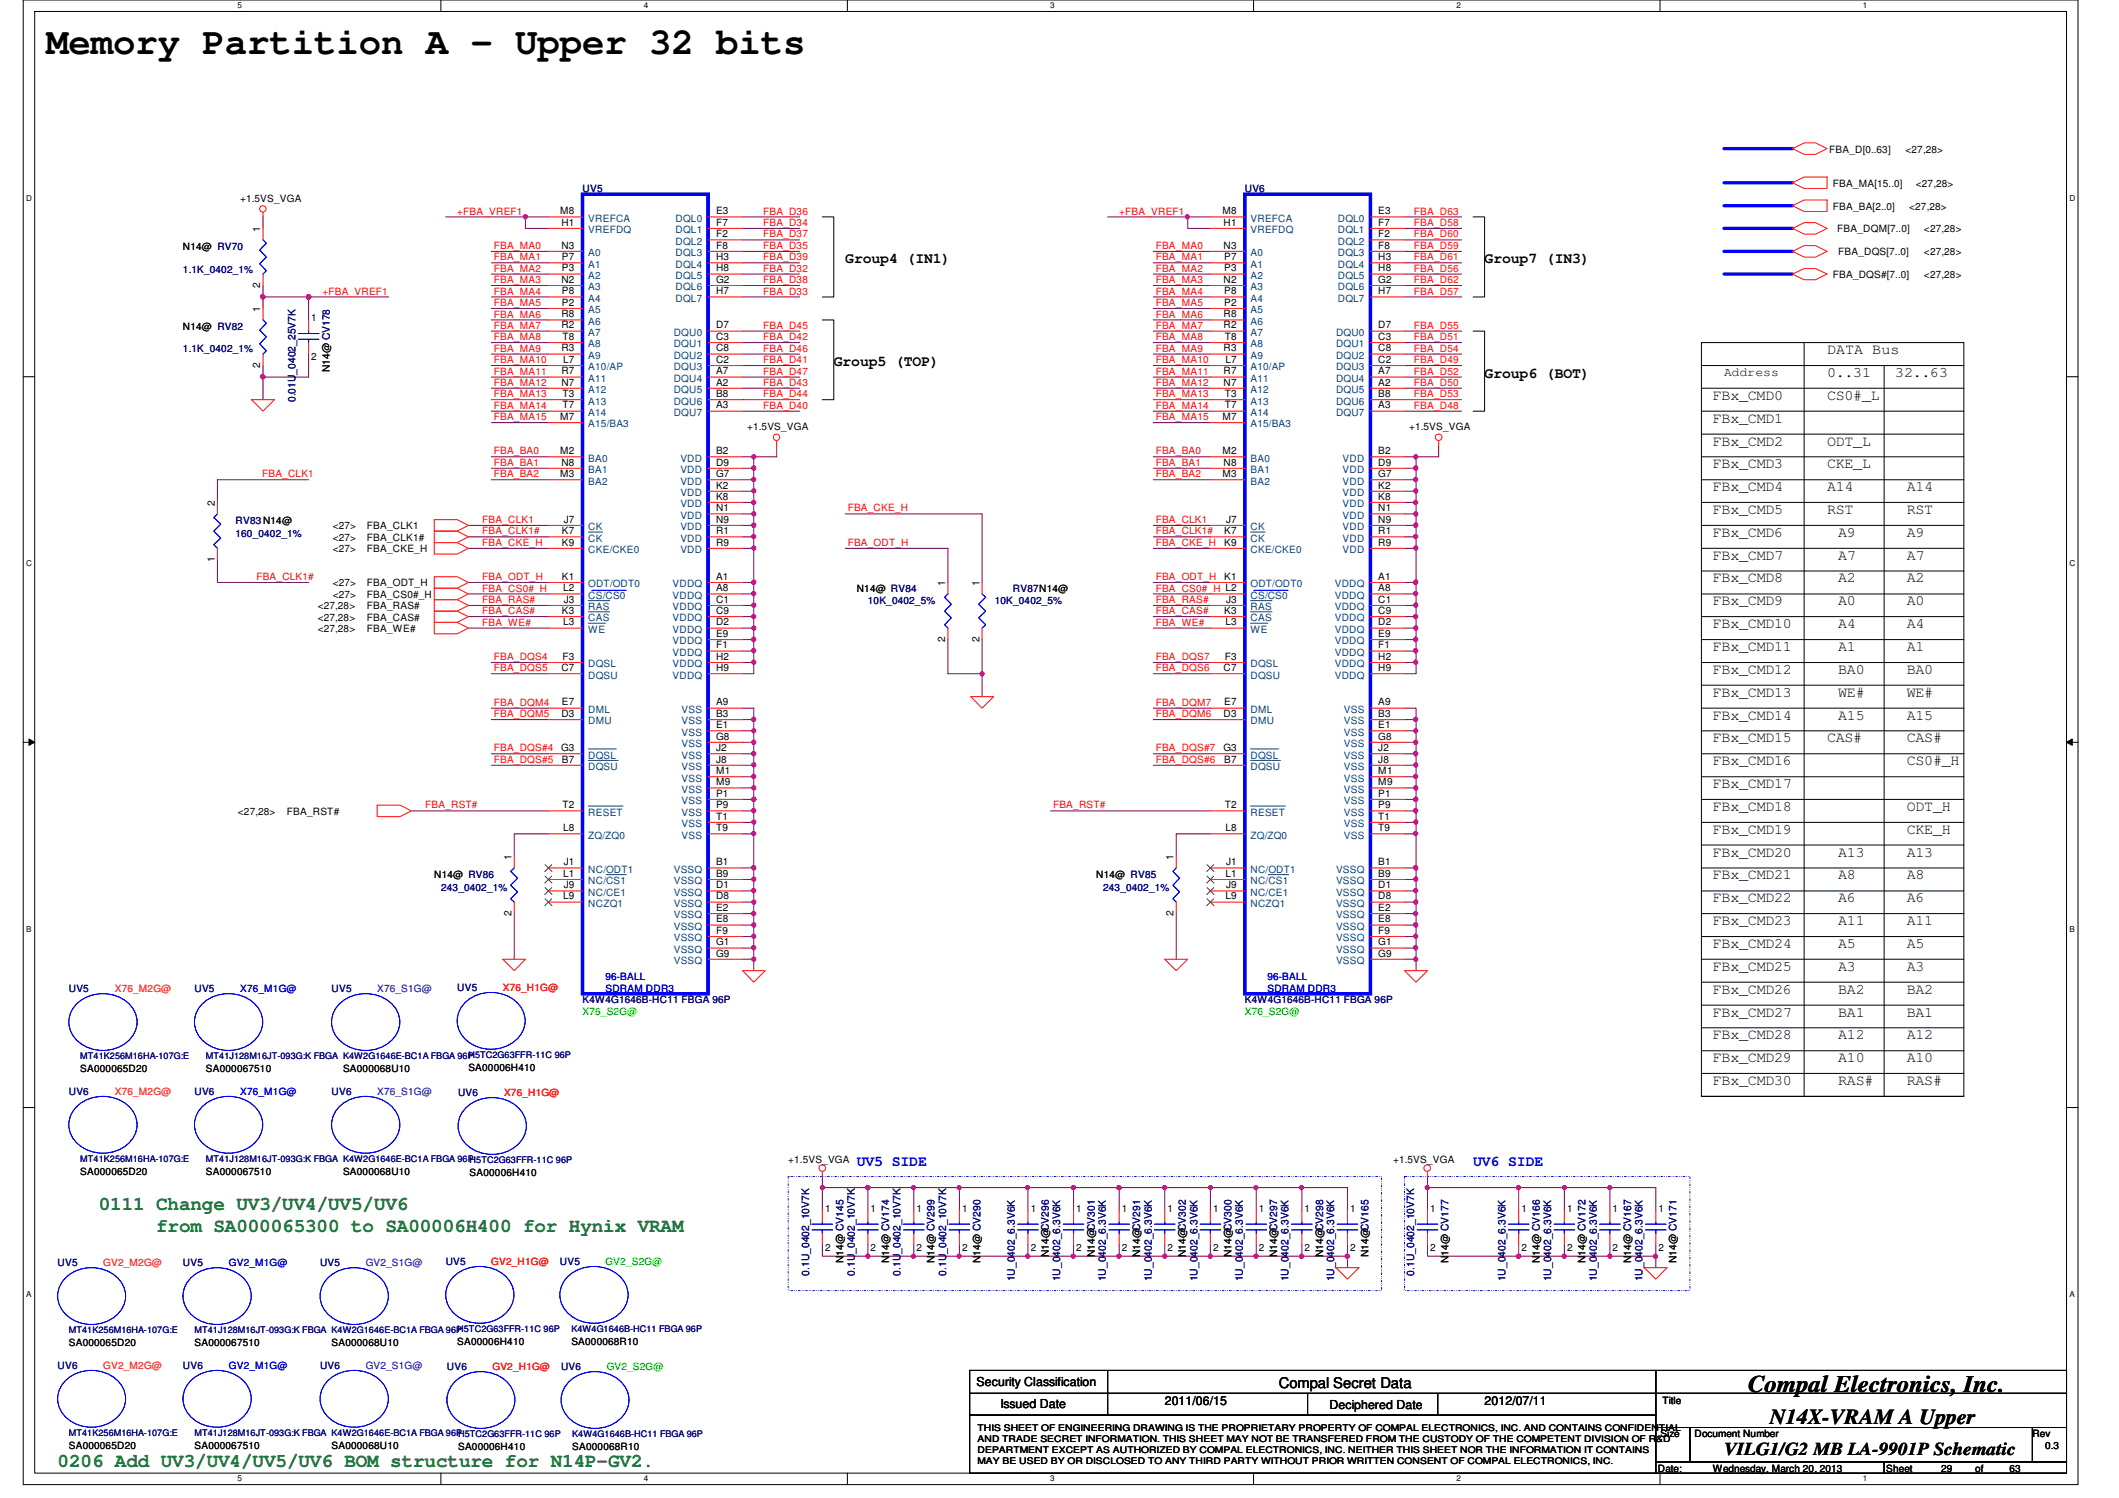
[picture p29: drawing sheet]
<svg xmlns="http://www.w3.org/2000/svg" width="297mm" height="210mm" viewBox="0 0 297 210" stroke-linecap="round" stroke-linejoin="round" font-family="sans-serif">
<defs><g id="words">
<text font-size="5.2" x="6.5" y="7.6">Memory Partition A - Upper 32 bits</text>
<text font-size="3.3" x="245.1" y="195.1">Compal Electronics, Inc.</text>
<text font-size="3" x="248.1" y="199.6">N14X-VRAM A Upper</text>
<g font-size="2.7" fill="#008000">
<text x="13.8" y="169.5">0111 Change UV3/UV4/UV5/UV6</text>
<text x="21.9" y="172.6">from SA000065300 to SA00006H400 for Hynix VRAM</text>
<text x="8.1" y="205.5">0206 Add UV3/UV4/UV5/UV6 BOM structure for N14P-GV2.</text>
</g>
<text font-size="2.5" x="241.7" y="203.9">VILG1/G2 MB LA-9901P Schematic</text>
<g font-size="2.1">
<text x="118.5" y="36.9">Group4 (IN1)</text>
<text x="208.1" y="36.9">Group7 (IN3)</text>
<text x="116.9" y="51.3">Group5 (TOP)</text>
<text x="208.1" y="52.9">Group6 (BOT)</text>
<text x="256.1" y="49.6">DATA Bus</text>
<text x="256.1" y="52.8">0..31</text>
<text x="265.7" y="52.8">32..63</text>
<text x="240.1" y="56">FBx_CMD0</text>
<text x="240.1" y="59.2">FBx_CMD1</text>
<text x="256.1" y="56">CS0#_L</text>
<text x="240.1" y="62.4">FBx_CMD2</text>
<text x="240.1" y="65.6">FBx_CMD3</text>
<text x="256.1" y="65.6">CKE_L</text>
<text x="256.1" y="62.4">ODT_L</text>
<text x="240.1" y="68.8">FBx_CMD4</text>
<text x="256.1" y="68.8">A14</text>
<text x="267.3" y="68.8">A14</text>
<text x="240.1" y="72">FBx_CMD5</text>
<text x="240.1" y="75.2">FBx_CMD6</text>
<text x="256.1" y="72">RST</text>
<text x="257.7" y="75.2">A9</text>
<text x="267.3" y="72">RST</text>
<text x="267.3" y="75.2">A9</text>
<text x="240.1" y="78.4">FBx_CMD7</text>
<text x="240.1" y="81.6">FBx_CMD8</text>
<text x="257.7" y="78.4">A7</text>
<text x="257.7" y="81.6">A2</text>
<text x="267.3" y="81.6">A2</text>
<text x="267.3" y="78.4">A7</text>
<text x="240.1" y="84.8">FBx_CMD9</text>
<text x="240.1" y="88">FBx_CMD10</text>
<text x="257.7" y="84.8">A0</text>
<text x="257.7" y="88">A4</text>
<text x="267.3" y="84.8">A0</text>
<text x="267.3" y="88">A4</text>
<text x="240.1" y="91.2">FBx_CMD11</text>
<text x="240.1" y="94.4">FBx_CMD12</text>
<text x="257.7" y="94.4">BA0</text>
<text x="257.7" y="91.2">A1</text>
<text x="267.3" y="91.2">A1</text>
<text x="267.3" y="94.4">BA0</text>
<text x="240.1" y="97.6">FBx_CMD13</text>
<text x="240.1" y="100.8">FBx_CMD14</text>
<text x="257.7" y="100.8">A15</text>
<text x="257.7" y="97.6">WE#</text>
<text x="267.3" y="97.6">WE#</text>
<text x="267.3" y="100.8">A15</text>
<text x="240.1" y="104">FBx_CMD15</text>
<text x="240.1" y="107.2">FBx_CMD16</text>
<text x="256.1" y="104">CAS#</text>
<text x="267.3" y="104">CAS#</text>
<text x="267.3" y="107.2">CS0#_H</text>
<text x="240.1" y="110.4">FBx_CMD17</text>
<text x="240.1" y="113.6">FBx_CMD18</text>
<text x="267.3" y="113.6">ODT_H</text>
<text x="240.1" y="116.8">FBx_CMD19</text>
<text x="267.3" y="116.8">CKE_H</text>
<text x="240.1" y="120">FBx_CMD20</text>
<text x="240.1" y="123.2">FBx_CMD21</text>
<text x="257.7" y="123.2">A8</text>
<text x="257.7" y="120">A13</text>
<text x="267.3" y="120">A13</text>
<text x="267.3" y="123.2">A8</text>
<text x="240.1" y="126.4">FBx_CMD22</text>
<text x="240.1" y="129.6">FBx_CMD23</text>
<text x="257.7" y="129.6">A11</text>
<text x="257.7" y="126.4">A6</text>
<text x="267.3" y="126.4">A6</text>
<text x="267.3" y="129.6">A11</text>
<text x="240.1" y="132.8">FBx_CMD24</text>
<text x="240.1" y="136">FBx_CMD25</text>
<text x="257.7" y="132.8">A5</text>
<text x="257.7" y="136">A3</text>
<text x="267.3" y="132.8">A5</text>
<text x="267.3" y="136">A3</text>
<text x="240.1" y="139.2">FBx_CMD26</text>
<text x="240.1" y="142.5">FBx_CMD27</text>
<text x="257.7" y="142.5">BA1</text>
<text x="257.7" y="139.2">BA2</text>
<text x="267.3" y="142.5">BA1</text>
<text x="267.3" y="139.2">BA2</text>
<text x="240.1" y="148.8">FBx_CMD29</text>
<text x="240.1" y="145.6">FBx_CMD28</text>
<text x="257.7" y="148.8">A10</text>
<text x="257.7" y="145.6">A12</text>
<text x="267.3" y="148.8">A10</text>
<text x="267.3" y="145.6">A12</text>
<text x="240.1" y="152">FBx_CMD30</text>
<text x="257.7" y="152">RAS#</text>
<text x="267.3" y="152">RAS#</text>
<text x="179.3" y="194.4">Compal Secret Data</text>
</g>
<g font-size="2.1" fill="#00f">
<text x="120.1" y="163.3">UV5 SIDE</text>
<text x="206.5" y="163.3">UV6 SIDE</text>
</g>
<g font-size="1.7">
<text x="241.7" y="52.6">Address</text>
<text x="136.9" y="194.3">Security Classification</text>
<text x="140.2" y="197.3">Issued Date</text>
<text x="163.3" y="196.8">2011/06/15</text>
<text x="186.3" y="197.5">Deciphered Date</text>
<text x="208.1" y="196.8">2012/07/11</text>
</g>
<g font-size="1.4">
<text x="256.4" y="21.4">FBA_D[0..63]</text>
<text x="267.1" y="21.4">&lt;27,28&gt;</text>
<text x="33.7" y="28.2">+1.5VS_VGA</text>
<text x="256.9" y="26.2">FBA_MA[15..0]</text>
<text x="256.9" y="29.4">FBA_BA[2..0]</text>
<text x="267.6" y="29.4">&lt;27,28&gt;</text>
<text x="268.6" y="26.2">&lt;27,28&gt;</text>
<text x="25.7" y="35">N14@ RV70</text>
<text x="36.5" y="32.5" transform="rotate(-90 36.5 32.5)">1</text>
<text x="78.5" y="30">M8</text>
<text x="78.7" y="34.8">N3</text>
<text x="78.7" y="31.6">H1</text>
<text x="100.4" y="30">E3</text>
<text x="100.4" y="31.6">F7</text>
<text x="100.4" y="33.2">F2</text>
<text x="100.4" y="34.8">F8</text>
<text x="171.4" y="30">M8</text>
<text x="171.5" y="34.8">N3</text>
<text x="171.5" y="31.6">H1</text>
<text x="193.2" y="30">E3</text>
<text x="193.2" y="31.6">F7</text>
<text x="193.2" y="33.2">F2</text>
<text x="193.2" y="34.8">F8</text>
<text x="257.6" y="32.6">FBA_DQM[7..0]</text>
<text x="257.7" y="35.8">FBA_DQS[7..0]</text>
<text x="269.7" y="35.8">&lt;27,28&gt;</text>
<text x="269.7" y="32.6">&lt;27,28&gt;</text>
<text x="36.5" y="40.3" transform="rotate(-90 36.5 40.3)">2</text>
<text x="78.7" y="39.6">N2</text>
<text x="78.8" y="38">P3</text>
<text x="78.8" y="41.2">P8</text>
<text x="78.8" y="36.4">P7</text>
<text x="100.4" y="36.4">H3</text>
<text x="100.4" y="38">H8</text>
<text x="100.4" y="39.6">G2</text>
<text x="100.4" y="41.2">H7</text>
<text x="171.5" y="39.6">N2</text>
<text x="171.6" y="38">P3</text>
<text x="171.6" y="41.2">P8</text>
<text x="171.6" y="36.4">P7</text>
<text x="193.2" y="36.4">H3</text>
<text x="193.2" y="38">H8</text>
<text x="193.2" y="39.6">G2</text>
<text x="193.2" y="41.2">H7</text>
<text x="256.9" y="39">FBA_DQS#[7..0]</text>
<text x="269.7" y="39">&lt;27,28&gt;</text>
<text x="25.7" y="46.2">N14@ RV82</text>
<text x="36.5" y="43.7" transform="rotate(-90 36.5 43.7)">1</text>
<text x="43.6" y="45">1</text>
<text x="78.7" y="44.4">R8</text>
<text x="78.7" y="46">R2</text>
<text x="78.8" y="42.8">P2</text>
<text x="78.9" y="47.6">T8</text>
<text x="100.4" y="47.6">C3</text>
<text x="100.4" y="46">D7</text>
<text x="171.5" y="44.4">R8</text>
<text x="171.5" y="46">R2</text>
<text x="171.6" y="42.8">P2</text>
<text x="171.7" y="47.6">T8</text>
<text x="193.2" y="47.6">C3</text>
<text x="193.2" y="46">D7</text>
<text x="36.5" y="51.5" transform="rotate(-90 36.5 51.5)">2</text>
<text x="43.6" y="50.5">2</text>
<text x="46.2" y="52.2" transform="rotate(-90 46.2 52.2)">N14@ CV178</text>
<text x="78.7" y="49.2">R3</text>
<text x="78.7" y="52.5">R7</text>
<text x="78.9" y="50.8">L7</text>
<text x="100.4" y="49.2">C8</text>
<text x="100.4" y="50.8">C2</text>
<text x="100.4" y="52.5">A7</text>
<text x="171.5" y="49.2">R3</text>
<text x="171.5" y="52.5">R7</text>
<text x="171.8" y="50.8">L7</text>
<text x="193.2" y="49.2">C8</text>
<text x="193.2" y="50.8">C2</text>
<text x="193.2" y="52.5">A7</text>
<text x="78.5" y="58.8">M7</text>
<text x="78.7" y="54">N7</text>
<text x="78.9" y="55.6">T3</text>
<text x="78.9" y="57.2">T7</text>
<text x="100.4" y="54">A2</text>
<text x="100.4" y="55.6">B8</text>
<text x="100.4" y="57.2">A3</text>
<text x="171.4" y="58.8">M7</text>
<text x="171.5" y="54">N7</text>
<text x="171.7" y="55.6">T3</text>
<text x="171.7" y="57.2">T7</text>
<text x="193.2" y="54">A2</text>
<text x="193.2" y="55.6">B8</text>
<text x="193.2" y="57.2">A3</text>
<text x="78.5" y="63.6">M2</text>
<text x="78.7" y="65.2">N8</text>
<text x="100.4" y="63.6">B2</text>
<text x="100.4" y="65.2">D9</text>
<text x="104.7" y="60.2">+1.5VS_VGA</text>
<text x="171.4" y="63.6">M2</text>
<text x="171.5" y="65.2">N8</text>
<text x="193.2" y="63.6">B2</text>
<text x="193.2" y="65.2">D9</text>
<text x="197.5" y="60.2">+1.5VS_VGA</text>
<text x="30.1" y="70.9" transform="rotate(-90 30.1 70.9)">2</text>
<text x="78.5" y="66.8">M3</text>
<text x="100.4" y="66.8">G7</text>
<text x="100.4" y="68.5">K2</text>
<text x="100.4" y="70">K8</text>
<text x="100.4" y="71.6">N1</text>
<text x="171.4" y="66.8">M3</text>
<text x="193.2" y="66.8">G7</text>
<text x="193.2" y="68.5">K2</text>
<text x="193.2" y="70">K8</text>
<text x="193.2" y="71.6">N1</text>
<text x="46.6" y="77.4">&lt;27&gt;</text>
<text x="46.6" y="75.8">&lt;27&gt;</text>
<text x="46.6" y="74.2">&lt;27&gt;</text>
<text x="51.4" y="77.4">FBA_CKE_H</text>
<text x="51.4" y="75.8">FBA_CLK1#</text>
<text x="51.4" y="74.2">FBA_CLK1</text>
<text x="78.8" y="76.5">K9</text>
<text x="78.8" y="74.8">K7</text>
<text x="79" y="73.2">J7</text>
<text x="100.4" y="73.2">N9</text>
<text x="100.4" y="74.8">R1</text>
<text x="100.4" y="76.5">R9</text>
<text x="171.6" y="76.5">K9</text>
<text x="171.6" y="74.8">K7</text>
<text x="171.9" y="73.2">J7</text>
<text x="193.2" y="73.2">N9</text>
<text x="193.2" y="74.8">R1</text>
<text x="193.2" y="76.5">R9</text>
<text x="30.1" y="78.7" transform="rotate(-90 30.1 78.7)">1</text>
<text x="46.6" y="82.2">&lt;27&gt;</text>
<text x="46.6" y="83.8">&lt;27&gt;</text>
<text x="51.4" y="82.2">FBA_ODT_H</text>
<text x="51.4" y="83.8">FBA_CS0#_H</text>
<text x="78.8" y="81.2">K1</text>
<text x="78.9" y="82.8">L2</text>
<text x="100.4" y="81.2">A1</text>
<text x="100.4" y="82.8">A8</text>
<text x="120.1" y="83">N14@ RV84</text>
<text x="132.5" y="82.1" transform="rotate(-90 132.5 82.1)">1</text>
<text x="137.3" y="82.1" transform="rotate(-90 137.3 82.1)">1</text>
<text x="171.6" y="81.2">K1</text>
<text x="193.2" y="81.2">A1</text>
<text x="193.2" y="82.8">A8</text>
<text x="44.5" y="85.4">&lt;27,28&gt;</text>
<text x="44.5" y="87">&lt;27,28&gt;</text>
<text x="44.5" y="88.6">&lt;27,28&gt;</text>
<text x="51.4" y="85.4">FBA_RAS#</text>
<text x="51.4" y="87">FBA_CAS#</text>
<text x="51.4" y="88.6">FBA_WE#</text>
<text x="78.8" y="86">K3</text>
<text x="78.9" y="87.6">L3</text>
<text x="79" y="84.5">J3</text>
<text x="100.4" y="84.5">C1</text>
<text x="100.4" y="86">C9</text>
<text x="100.4" y="89.2">E9</text>
<text x="100.4" y="87.6">D2</text>
<text x="132.5" y="89.9" transform="rotate(-90 132.5 89.9)">2</text>
<text x="137.3" y="89.9" transform="rotate(-90 137.3 89.9)">2</text>
<text x="171.6" y="86">K3</text>
<text x="171.8" y="87.6">L3</text>
<text x="171.9" y="84.5">J3</text>
<text x="193.2" y="84.5">C1</text>
<text x="193.2" y="86">C9</text>
<text x="193.2" y="89.2">E9</text>
<text x="193.2" y="87.6">D2</text>
<text x="78.7" y="94">C7</text>
<text x="78.9" y="92.5">F3</text>
<text x="100.4" y="90.8">F1</text>
<text x="100.4" y="92.5">H2</text>
<text x="100.4" y="94">H9</text>
<text x="171.5" y="94">C7</text>
<text x="171.7" y="92.5">F3</text>
<text x="193.2" y="90.8">F1</text>
<text x="193.2" y="92.5">H2</text>
<text x="193.2" y="94">H9</text>
<text x="78.7" y="100.5">D3</text>
<text x="78.8" y="98.8">E7</text>
<text x="100.4" y="98.8">A9</text>
<text x="100.4" y="100.5">B3</text>
<text x="171.5" y="100.5">D3</text>
<text x="171.6" y="98.8">E7</text>
<text x="193.2" y="98.8">A9</text>
<text x="193.2" y="100.5">B3</text>
<text x="78.7" y="105.2">G3</text>
<text x="78.8" y="106.8">B7</text>
<text x="100.4" y="102">E1</text>
<text x="100.4" y="103.6">G8</text>
<text x="100.4" y="105.2">J2</text>
<text x="100.4" y="106.8">J8</text>
<text x="171.5" y="105.2">G3</text>
<text x="171.6" y="106.8">B7</text>
<text x="193.2" y="102">E1</text>
<text x="193.2" y="103.6">G8</text>
<text x="193.2" y="105.2">J2</text>
<text x="193.2" y="106.8">J8</text>
<text x="78.9" y="113.2">T2</text>
<text x="100.4" y="108.5">M1</text>
<text x="100.4" y="110">M9</text>
<text x="100.4" y="111.6">P1</text>
<text x="100.4" y="113.2">P9</text>
<text x="171.7" y="113.2">T2</text>
<text x="193.2" y="108.5">M1</text>
<text x="193.2" y="110">M9</text>
<text x="193.2" y="111.6">P1</text>
<text x="193.2" y="113.2">P9</text>
<text x="33.4" y="114.2">&lt;27,28&gt;</text>
<text x="40.2" y="114.2">FBA_RST#</text>
<text x="78.9" y="116.5">L8</text>
<text x="100.4" y="114.9">T1</text>
<text x="100.4" y="116.5">T9</text>
<text x="171.8" y="116.5">L8</text>
<text x="193.2" y="114.9">T1</text>
<text x="193.2" y="116.5">T9</text>
<text x="60.9" y="123">N14@ RV86</text>
<text x="71.7" y="120.5" transform="rotate(-90 71.7 120.5)">1</text>
<text x="78.9" y="122.9">L1</text>
<text x="79" y="121.2">J1</text>
<text x="79" y="124.5">J9</text>
<text x="100.4" y="124.5">D1</text>
<text x="100.4" y="121.2">B1</text>
<text x="100.4" y="122.9">B9</text>
<text x="153.7" y="123">N14@ RV85</text>
<text x="164.5" y="120.5" transform="rotate(-90 164.5 120.5)">1</text>
<text x="171.8" y="122.9">L1</text>
<text x="171.9" y="121.2">J1</text>
<text x="171.9" y="124.5">J9</text>
<text x="193.2" y="124.5">D1</text>
<text x="193.2" y="121.2">B1</text>
<text x="193.2" y="122.9">B9</text>
<text x="71.7" y="128.3" transform="rotate(-90 71.7 128.3)">2</text>
<text x="78.9" y="126">L9</text>
<text x="100.4" y="126">D8</text>
<text x="100.4" y="127.6">E2</text>
<text x="100.4" y="129.2">E8</text>
<text x="100.4" y="130.9">F9</text>
<text x="164.5" y="128.3" transform="rotate(-90 164.5 128.3)">2</text>
<text x="171.8" y="126">L9</text>
<text x="193.2" y="126">D8</text>
<text x="193.2" y="127.6">E2</text>
<text x="193.2" y="129.2">E8</text>
<text x="193.2" y="130.9">F9</text>
<text x="100.4" y="132.5">G1</text>
<text x="100.4" y="134">G9</text>
<text x="193.2" y="132.5">G1</text>
<text x="193.2" y="134">G9</text>
<text x="11.3" y="150.2">SA000065D20</text>
<text x="28.9" y="150.2">SA000067510</text>
<text x="48.1" y="150.2">SA000068U10</text>
<text x="65.7" y="150">SA00006H410</text>
<text x="11.3" y="164.6">SA000065D20</text>
<text x="28.9" y="164.6">SA000067510</text>
<text x="48.1" y="164.6">SA000068U10</text>
<text x="65.8" y="164.8">SA00006H410</text>
<text x="110.5" y="163">+1.5VS_VGA</text>
<text x="195.3" y="163">+1.5VS_VGA</text>
<text x="115.7" y="169.8">1</text>
<text x="122" y="169.8">1</text>
<text x="128.5" y="169.8">1</text>
<text x="134.9" y="169.8">1</text>
<text x="144.5" y="169.8">1</text>
<text x="150.9" y="169.8">1</text>
<text x="157.3" y="169.8">1</text>
<text x="163.7" y="169.8">1</text>
<text x="170" y="169.8">1</text>
<text x="176.5" y="169.8">1</text>
<text x="182.9" y="169.8">1</text>
<text x="189.3" y="169.8">1</text>
<text x="200.5" y="169.8">1</text>
<text x="213.3" y="169.8">1</text>
<text x="219.7" y="169.8">1</text>
<text x="226.1" y="169.8">1</text>
<text x="232.5" y="169.8">1</text>
<text x="115.7" y="175.3">2</text>
<text x="118.2" y="177" transform="rotate(-90 118.2 177)">N14@ CV145</text>
<text x="122" y="175.3">2</text>
<text x="124.6" y="177" transform="rotate(-90 124.6 177)">N14@ CV174</text>
<text x="128.5" y="175.3">2</text>
<text x="131" y="177" transform="rotate(-90 131 177)">N14@ CV299</text>
<text x="134.9" y="175.3">2</text>
<text x="137.5" y="177" transform="rotate(-90 137.5 177)">N14@ CV290</text>
<text x="144.5" y="175.3">2</text>
<text x="147" y="176.2" transform="rotate(-90 147 176.2)">N14@CV296</text>
<text x="150.9" y="175.3">2</text>
<text x="153.5" y="176.2" transform="rotate(-90 153.5 176.2)">N14@CV301</text>
<text x="157.3" y="175.3">2</text>
<text x="159.8" y="176.2" transform="rotate(-90 159.8 176.2)">N14@CV291</text>
<text x="163.7" y="175.3">2</text>
<text x="166.2" y="176.2" transform="rotate(-90 166.2 176.2)">N14@CV302</text>
<text x="170" y="175.3">2</text>
<text x="172.6" y="176.2" transform="rotate(-90 172.6 176.2)">N14@CV300</text>
<text x="176.5" y="175.3">2</text>
<text x="179" y="176.2" transform="rotate(-90 179 176.2)">N14@CV297</text>
<text x="182.9" y="175.3">2</text>
<text x="185.5" y="176.2" transform="rotate(-90 185.5 176.2)">N14@CV298</text>
<text x="189.3" y="175.3">2</text>
<text x="191.9" y="176.2" transform="rotate(-90 191.9 176.2)">N14@CV165</text>
<text x="200.5" y="175.3">2</text>
<text x="203" y="177" transform="rotate(-90 203 177)">N14@ CV177</text>
<text x="213.3" y="175.3">2</text>
<text x="215.9" y="177" transform="rotate(-90 215.9 177)">N14@ CV166</text>
<text x="219.7" y="175.3">2</text>
<text x="222.2" y="177" transform="rotate(-90 222.2 177)">N14@ CV172</text>
<text x="226.1" y="175.3">2</text>
<text x="228.6" y="177" transform="rotate(-90 228.6 177)">N14@ CV167</text>
<text x="232.5" y="175.3">2</text>
<text x="235" y="177" transform="rotate(-90 235 177)">N14@ CV171</text>
<text x="9.6" y="188.6">SA000065D20</text>
<text x="27.3" y="188.6">SA000067510</text>
<text x="46.5" y="188.6">SA000068U10</text>
<text x="64.1" y="188.4">SA00006H410</text>
<text x="80.1" y="188.4">SA000068R10</text>
<text x="233" y="196.8">Title</text>
<text x="9.6" y="203">SA000065D20</text>
<text x="27.3" y="203">SA000067510</text>
<text x="46.5" y="203">SA000068U10</text>
<text x="64.2" y="203.2">SA00006H410</text>
<text x="80.2" y="203.2">SA000068R10</text>
<text x="232.7" y="201.4">Size</text>
<text x="237.5" y="201.4">Document Number</text>
<text x="284.9" y="201.4">Rev</text>
<text x="286.7" y="203">0.3</text>
<text x="232.4" y="206.2">Date:</text>
<text x="240.1" y="206.2">Wednesday, March 20, 2013</text>
<text x="264.4" y="206.2">Sheet</text>
<text x="272.1" y="206.2">29</text>
<text x="276.9" y="206.2">of</text>
<text x="281.7" y="206.2">63</text>
</g>
<g font-size="1.4" fill="#000080">
<text x="81.7" y="27">UV5</text>
<text x="174.5" y="27">UV6</text>
<text x="25.7" y="38.2">1.1K_0402_1%</text>
<text x="25.7" y="49.4">1.1K_0402_1%</text>
<text x="41.4" y="56.3" transform="rotate(-90 41.4 56.3)">0.01U_0402_25V7K</text>
<text x="33" y="73.4">RV83N14@</text>
<text x="33" y="75.3">160_0402_1%</text>
<text x="142" y="83">RV87N14@</text>
<text x="121.7" y="84.6">10K_0402_5%</text>
<text x="139.4" y="84.6">10K_0402_5%</text>
<text x="61.8" y="124.9">243_0402_1%</text>
<text x="154.6" y="124.9">243_0402_1%</text>
<text x="9.6" y="139">UV5</text>
<text x="27.3" y="139">UV5</text>
<text x="46.5" y="139">UV5</text>
<text x="64.1" y="138.8">UV5</text>
<text x="81.7" y="140.6">K4W4G1646B-HC11 FBGA 96P</text>
<text x="174.5" y="140.6">K4W4G1646B-HC11 FBGA 96P</text>
<text x="9.6" y="153.4">UV6</text>
<text x="27.3" y="153.4">UV6</text>
<text x="46.5" y="153.4">UV6</text>
<text x="64.2" y="153.5">UV6</text>
<text x="8.1" y="177.4">UV5</text>
<text x="25.7" y="177.4">UV5</text>
<text x="44.9" y="177.4">UV5</text>
<text x="62.5" y="177.2">UV5</text>
<text x="78.5" y="177.2">UV5</text>
<text x="113.4" y="178.7" transform="rotate(-90 113.4 178.7)">0.1U_0402_10V7K</text>
<text x="119.8" y="178.7" transform="rotate(-90 119.8 178.7)">0.1U_0402_10V7K</text>
<text x="126.2" y="178.7" transform="rotate(-90 126.2 178.7)">0.1U_0402_10V7K</text>
<text x="132.6" y="178.7" transform="rotate(-90 132.6 178.7)">0.1U_0402_10V7K</text>
<text x="142.2" y="179.5" transform="rotate(-90 142.2 179.5)">1U_0402_6.3V6K</text>
<text x="148.6" y="179.5" transform="rotate(-90 148.6 179.5)">1U_0402_6.3V6K</text>
<text x="155" y="179.5" transform="rotate(-90 155 179.5)">1U_0402_6.3V6K</text>
<text x="161.5" y="179.5" transform="rotate(-90 161.5 179.5)">1U_0402_6.3V6K</text>
<text x="167.8" y="179.5" transform="rotate(-90 167.8 179.5)">1U_0402_6.3V6K</text>
<text x="174.2" y="179.5" transform="rotate(-90 174.2 179.5)">1U_0402_6.3V6K</text>
<text x="180.6" y="179.5" transform="rotate(-90 180.6 179.5)">1U_0402_6.3V6K</text>
<text x="187" y="179.5" transform="rotate(-90 187 179.5)">1U_0402_6.3V6K</text>
<text x="198.2" y="178.7" transform="rotate(-90 198.2 178.7)">0.1U_0402_10V7K</text>
<text x="211" y="179.5" transform="rotate(-90 211 179.5)">1U_0402_6.3V6K</text>
<text x="217.5" y="179.5" transform="rotate(-90 217.5 179.5)">1U_0402_6.3V6K</text>
<text x="223.9" y="179.5" transform="rotate(-90 223.9 179.5)">1U_0402_6.3V6K</text>
<text x="230.2" y="179.5" transform="rotate(-90 230.2 179.5)">1U_0402_6.3V6K</text>
<text x="8.1" y="191.8">UV6</text>
<text x="25.7" y="191.8">UV6</text>
<text x="44.9" y="191.8">UV6</text>
<text x="62.6" y="191.9">UV6</text>
<text x="78.7" y="191.9">UV6</text>
</g>
<g font-size="1.4" fill="#f00">
<text x="64.1" y="30.1">+FBA_VREF1</text>
<text x="69.2" y="34.9">FBA_MA0</text>
<text x="107" y="33.3">FBA_D37</text>
<text x="107" y="34.9">FBA_D35</text>
<text x="107" y="31.7">FBA_D34</text>
<text x="107" y="30.1">FBA_D36</text>
<text x="156.9" y="30.1">+FBA_VREF1</text>
<text x="162" y="34.9">FBA_MA0</text>
<text x="198.2" y="34.9">FBA_D59</text>
<text x="198.2" y="31.7">FBA_D58</text>
<text x="198.2" y="30.1">FBA_D63</text>
<text x="198.2" y="33.3">FBA_D60</text>
<text x="45.2" y="41.3">+FBA_VREF1</text>
<text x="69.2" y="41.3">FBA_MA4</text>
<text x="69.2" y="36.5">FBA_MA1</text>
<text x="69.2" y="39.7">FBA_MA3</text>
<text x="69.2" y="38.1">FBA_MA2</text>
<text x="107" y="38.1">FBA_D32</text>
<text x="107" y="41.3">FBA_D33</text>
<text x="107" y="39.7">FBA_D38</text>
<text x="107" y="36.5">FBA_D39</text>
<text x="162" y="41.3">FBA_MA4</text>
<text x="162" y="36.5">FBA_MA1</text>
<text x="162" y="39.7">FBA_MA3</text>
<text x="162" y="38.1">FBA_MA2</text>
<text x="198.2" y="41.3">FBA_D57</text>
<text x="198.2" y="38.1">FBA_D56</text>
<text x="198.2" y="36.5">FBA_D61</text>
<text x="198.2" y="39.7">FBA_D62</text>
<text x="69.2" y="42.9">FBA_MA5</text>
<text x="69.2" y="46.1">FBA_MA7</text>
<text x="69.2" y="44.5">FBA_MA6</text>
<text x="69.2" y="47.7">FBA_MA8</text>
<text x="107" y="46.1">FBA_D45</text>
<text x="107" y="47.7">FBA_D42</text>
<text x="162" y="42.9">FBA_MA5</text>
<text x="162" y="46.1">FBA_MA7</text>
<text x="162" y="44.5">FBA_MA6</text>
<text x="162" y="47.7">FBA_MA8</text>
<text x="198.2" y="47.7">FBA_D51</text>
<text x="198.2" y="46.1">FBA_D55</text>
<text x="69.2" y="49.3">FBA_MA9</text>
<text x="69.2" y="52.5">FBA_MA11</text>
<text x="69.2" y="50.9">FBA_MA10</text>
<text x="107" y="49.3">FBA_D46</text>
<text x="107" y="52.5">FBA_D47</text>
<text x="107" y="50.9">FBA_D41</text>
<text x="162" y="49.3">FBA_MA9</text>
<text x="162" y="52.5">FBA_MA11</text>
<text x="162" y="50.9">FBA_MA10</text>
<text x="198.2" y="50.9">FBA_D49</text>
<text x="198.2" y="52.5">FBA_D52</text>
<text x="198.2" y="49.3">FBA_D54</text>
<text x="69.2" y="58.9">FBA_MA15</text>
<text x="69.2" y="54.1">FBA_MA12</text>
<text x="69.2" y="57.3">FBA_MA14</text>
<text x="69.2" y="55.7">FBA_MA13</text>
<text x="107" y="55.7">FBA_D44</text>
<text x="107" y="54.1">FBA_D43</text>
<text x="107" y="57.3">FBA_D40</text>
<text x="162" y="58.9">FBA_MA15</text>
<text x="162" y="54.1">FBA_MA12</text>
<text x="162" y="57.3">FBA_MA14</text>
<text x="162" y="55.7">FBA_MA13</text>
<text x="198.2" y="54.1">FBA_D50</text>
<text x="198.2" y="57.3">FBA_D48</text>
<text x="198.2" y="55.7">FBA_D53</text>
<text x="69.2" y="63.7">FBA_BA0</text>
<text x="69.2" y="65.3">FBA_BA1</text>
<text x="162" y="63.7">FBA_BA0</text>
<text x="162" y="65.3">FBA_BA1</text>
<text x="36.7" y="66.9">FBA_CLK1</text>
<text x="69.2" y="66.9">FBA_BA2</text>
<text x="118.8" y="71.7">FBA_CKE_H</text>
<text x="162" y="66.9">FBA_BA2</text>
<text x="67.6" y="73.3">FBA_CLK1</text>
<text x="67.6" y="74.9">FBA_CLK1#</text>
<text x="67.6" y="76.5">FBA_CKE_H</text>
<text x="118.8" y="76.5">FBA_ODT_H</text>
<text x="162" y="73.3">FBA_CLK1</text>
<text x="162" y="74.9">FBA_CLK1#</text>
<text x="162" y="76.5">FBA_CKE_H</text>
<text x="35.9" y="81.3">FBA_CLK1#</text>
<text x="67.6" y="81.3">FBA_ODT_H</text>
<text x="67.6" y="82.9">FBA_CS0#_H</text>
<text x="162" y="81.3">FBA_ODT_H</text>
<text x="162" y="82.9">FBA_CS0#_H L2</text>
<text x="67.6" y="87.7">FBA_WE#</text>
<text x="67.6" y="86.1">FBA_CAS#</text>
<text x="67.6" y="84.5">FBA_RAS#</text>
<text x="162" y="87.7">FBA_WE#</text>
<text x="162" y="86.1">FBA_CAS#</text>
<text x="162" y="84.5">FBA_RAS#</text>
<text x="69.2" y="94.1">FBA_DQS5</text>
<text x="69.2" y="92.5">FBA_DQS4</text>
<text x="162" y="94.1">FBA_DQS6</text>
<text x="162" y="92.5">FBA_DQS7</text>
<text x="69.2" y="98.9">FBA_DQM4</text>
<text x="69.2" y="100.5">FBA_DQM5</text>
<text x="162" y="98.9">FBA_DQM7</text>
<text x="162" y="100.5">FBA_DQM6</text>
<text x="69.2" y="105.3">FBA_DQS#4</text>
<text x="69.2" y="106.9">FBA_DQS#5</text>
<text x="162" y="106.9">FBA_DQS#6</text>
<text x="162" y="105.3">FBA_DQS#7</text>
<text x="59.6" y="113.3">FBA_RST#</text>
<text x="147.6" y="113.3">FBA_RST#</text>
<text x="70.5" y="138.8">X76_H1G@</text>
<text x="70.7" y="153.5">X76_H1G@</text>
<text x="68.9" y="177.2">GV2_H1G@</text>
<text x="69" y="191.9">GV2_H1G@</text>
</g>
<g font-size="1.4" fill="#004080">
<text x="82.5" y="31.1">VREFCA</text>
<text x="82.5" y="35.9">A0</text>
<text x="82.5" y="32.7">VREFDQ</text>
<text x="94.7" y="31.1">DQL0</text>
<text x="94.7" y="32.7">DQL1</text>
<text x="94.7" y="34.3">DQL2</text>
<text x="94.7" y="35.9">DQL3</text>
<text x="175.3" y="31.1">VREFCA</text>
<text x="175.3" y="35.9">A0</text>
<text x="175.3" y="32.7">VREFDQ</text>
<text x="187.5" y="31.1">DQL0</text>
<text x="187.5" y="32.7">DQL1</text>
<text x="187.5" y="34.3">DQL2</text>
<text x="187.5" y="35.9">DQL3</text>
<text x="82.5" y="39.1">A2</text>
<text x="82.5" y="40.7">A3</text>
<text x="82.5" y="37.5">A1</text>
<text x="94.7" y="37.5">DQL4</text>
<text x="94.7" y="39.1">DQL5</text>
<text x="94.7" y="40.7">DQL6</text>
<text x="175.3" y="39.1">A2</text>
<text x="175.3" y="40.7">A3</text>
<text x="175.3" y="37.5">A1</text>
<text x="187.5" y="37.5">DQL4</text>
<text x="187.5" y="39.1">DQL5</text>
<text x="187.5" y="40.7">DQL6</text>
<text x="82.5" y="42.3">A4</text>
<text x="82.5" y="43.9">A5</text>
<text x="82.5" y="45.5">A6</text>
<text x="82.5" y="47.1">A7</text>
<text x="94.4" y="47.1">DQU0</text>
<text x="94.7" y="42.3">DQL7</text>
<text x="175.3" y="42.3">A4</text>
<text x="175.3" y="43.9">A5</text>
<text x="175.3" y="45.5">A6</text>
<text x="175.3" y="47.1">A7</text>
<text x="187.3" y="47.1">DQU0</text>
<text x="187.5" y="42.3">DQL7</text>
<text x="82.5" y="48.7">A8</text>
<text x="82.5" y="50.3">A9</text>
<text x="82.5" y="51.9">A10/AP</text>
<text x="82.5" y="53.5">A11</text>
<text x="94.4" y="48.7">DQU1</text>
<text x="94.4" y="50.3">DQU2</text>
<text x="94.4" y="51.9">DQU3</text>
<text x="94.4" y="53.5">DQU4</text>
<text x="175.3" y="48.7">A8</text>
<text x="175.3" y="50.3">A9</text>
<text x="175.3" y="51.9">A10/AP</text>
<text x="175.3" y="53.5">A11</text>
<text x="187.3" y="48.7">DQU1</text>
<text x="187.3" y="50.3">DQU2</text>
<text x="187.3" y="51.9">DQU3</text>
<text x="187.3" y="53.5">DQU4</text>
<text x="82.5" y="55.1">A12</text>
<text x="82.5" y="56.7">A13</text>
<text x="82.5" y="58.3">A14</text>
<text x="82.5" y="59.9">A15/BA3</text>
<text x="94.4" y="55.1">DQU5</text>
<text x="94.4" y="56.7">DQU6</text>
<text x="94.4" y="58.3">DQU7</text>
<text x="175.3" y="55.1">A12</text>
<text x="175.3" y="56.7">A13</text>
<text x="175.3" y="58.3">A14</text>
<text x="175.3" y="59.9">A15/BA3</text>
<text x="187.3" y="55.1">DQU5</text>
<text x="187.3" y="56.7">DQU6</text>
<text x="187.3" y="58.3">DQU7</text>
<text x="82.5" y="64.7">BA0</text>
<text x="95.4" y="64.7">VDD</text>
<text x="175.3" y="64.7">BA0</text>
<text x="188.2" y="64.7">VDD</text>
<text x="82.5" y="66.3">BA1</text>
<text x="82.5" y="67.9">BA2</text>
<text x="95.4" y="66.3">VDD</text>
<text x="95.4" y="67.9">VDD</text>
<text x="95.4" y="69.5">VDD</text>
<text x="95.4" y="71.1">VDD</text>
<text x="175.3" y="66.3">BA1</text>
<text x="175.3" y="67.9">BA2</text>
<text x="188.2" y="66.3">VDD</text>
<text x="188.2" y="67.9">VDD</text>
<text x="188.2" y="69.5">VDD</text>
<text x="188.2" y="71.1">VDD</text>
<text x="82.5" y="77.5">CKE/CKE0</text>
<text x="82.5" y="74.3">CK</text>
<text x="82.5" y="75.9">CK</text>
<text x="95.4" y="72.7">VDD</text>
<text x="95.4" y="74.3">VDD</text>
<text x="95.4" y="75.9">VDD</text>
<text x="95.4" y="77.5">VDD</text>
<text x="175.3" y="77.5">CKE/CKE0</text>
<text x="175.3" y="74.3">CK</text>
<text x="175.3" y="75.9">CK</text>
<text x="188.2" y="72.7">VDD</text>
<text x="188.2" y="74.3">VDD</text>
<text x="188.2" y="75.9">VDD</text>
<text x="188.2" y="77.5">VDD</text>
<text x="82.5" y="83.9">CS/CS0</text>
<text x="82.5" y="82.3">ODT/ODT0</text>
<text x="94.3" y="82.3">VDDQ</text>
<text x="94.3" y="83.9">VDDQ</text>
<text x="175.3" y="83.9">CS/CS0</text>
<text x="175.3" y="82.3">ODT/ODT0</text>
<text x="187.1" y="82.3">VDDQ</text>
<text x="187.1" y="83.9">VDDQ</text>
<text x="82.5" y="88.7">WE</text>
<text x="82.5" y="85.5">RAS</text>
<text x="82.5" y="87.1">CAS</text>
<text x="94.3" y="85.5">VDDQ</text>
<text x="94.3" y="87.1">VDDQ</text>
<text x="94.3" y="88.7">VDDQ</text>
<text x="175.3" y="88.7">WE</text>
<text x="175.3" y="85.5">RAS</text>
<text x="175.3" y="87.1">CAS</text>
<text x="187.1" y="85.5">VDDQ</text>
<text x="187.1" y="87.1">VDDQ</text>
<text x="187.1" y="88.7">VDDQ</text>
<text x="82.5" y="93.5">DQSL</text>
<text x="82.5" y="95.1">DQSU</text>
<text x="94.3" y="90.3">VDDQ</text>
<text x="94.3" y="91.9">VDDQ</text>
<text x="94.3" y="93.5">VDDQ</text>
<text x="94.3" y="95.1">VDDQ</text>
<text x="175.3" y="93.5">DQSL</text>
<text x="175.3" y="95.1">DQSU</text>
<text x="187.1" y="90.3">VDDQ</text>
<text x="187.1" y="91.9">VDDQ</text>
<text x="187.1" y="93.5">VDDQ</text>
<text x="187.1" y="95.1">VDDQ</text>
<text x="82.5" y="101.5">DMU</text>
<text x="82.5" y="99.9">DML</text>
<text x="95.5" y="99.9">VSS</text>
<text x="95.5" y="101.5">VSS</text>
<text x="175.3" y="101.5">DMU</text>
<text x="175.3" y="99.9">DML</text>
<text x="188.4" y="99.9">VSS</text>
<text x="188.4" y="101.5">VSS</text>
<text x="82.5" y="107.9">DQSU</text>
<text x="82.5" y="106.3">DQSL</text>
<text x="95.5" y="103.1">VSS</text>
<text x="95.5" y="104.7">VSS</text>
<text x="95.5" y="106.3">VSS</text>
<text x="95.5" y="107.9">VSS</text>
<text x="175.3" y="107.9">DQSU</text>
<text x="175.3" y="106.3">DQSL</text>
<text x="188.4" y="103.1">VSS</text>
<text x="188.4" y="104.7">VSS</text>
<text x="188.4" y="106.3">VSS</text>
<text x="188.4" y="107.9">VSS</text>
<text x="95.5" y="109.5">VSS</text>
<text x="95.5" y="111.1">VSS</text>
<text x="95.5" y="112.7">VSS</text>
<text x="188.4" y="109.5">VSS</text>
<text x="188.4" y="111.1">VSS</text>
<text x="188.4" y="112.7">VSS</text>
<text x="82.5" y="117.5">ZQ/ZQ0</text>
<text x="82.5" y="114.3">RESET</text>
<text x="95.5" y="114.3">VSS</text>
<text x="95.5" y="115.9">VSS</text>
<text x="95.5" y="117.5">VSS</text>
<text x="175.3" y="117.5">ZQ/ZQ0</text>
<text x="175.3" y="114.3">RESET</text>
<text x="188.4" y="114.3">VSS</text>
<text x="188.4" y="115.9">VSS</text>
<text x="188.4" y="117.5">VSS</text>
<text x="82.5" y="122.3">NC/ODT1</text>
<text x="82.5" y="123.9">NC/CS1</text>
<text x="82.5" y="125.5">NC/CE1</text>
<text x="94.4" y="125.5">VSSQ</text>
<text x="94.4" y="122.3">VSSQ</text>
<text x="94.4" y="123.9">VSSQ</text>
<text x="175.3" y="122.3">NC/ODT1</text>
<text x="175.3" y="123.9">NC/CS1</text>
<text x="175.3" y="125.5">NC/CE1</text>
<text x="187.3" y="125.5">VSSQ</text>
<text x="187.3" y="122.3">VSSQ</text>
<text x="187.3" y="123.9">VSSQ</text>
<text x="82.5" y="127.1">NCZQ1</text>
<text x="94.4" y="127.1">VSSQ</text>
<text x="94.4" y="128.7">VSSQ</text>
<text x="94.4" y="130.3">VSSQ</text>
<text x="94.4" y="131.9">VSSQ</text>
<text x="175.3" y="127.1">NCZQ1</text>
<text x="187.3" y="127.1">VSSQ</text>
<text x="187.3" y="128.7">VSSQ</text>
<text x="187.3" y="130.3">VSSQ</text>
<text x="187.3" y="131.9">VSSQ</text>
<text x="94.4" y="133.5">VSSQ</text>
<text x="94.4" y="135.1">VSSQ</text>
<text x="187.3" y="133.5">VSSQ</text>
<text x="187.3" y="135.1">VSSQ</text>
</g>
<g font-size="1.4" fill="#00f">
<text x="84.9" y="137.4">96-BALL</text>
<text x="177.7" y="137.4">96-BALL</text>
<text x="33.7" y="139">X76_M1G@</text>
<text x="84.9" y="139">SDRAM DDR3</text>
<text x="177.7" y="139">SDRAM DDR3</text>
<text x="33.7" y="153.4">X76_M1G@</text>
<text x="32.1" y="177.4">GV2_M1G@</text>
<text x="32.1" y="191.8">GV2_M1G@</text>
</g>
<g font-size="1.4" fill="#ff8000">
<text x="16.1" y="139">X76_M2G@</text>
<text x="16.1" y="153.4">X76_M2G@</text>
<text x="14.5" y="177.4">GV2_M2G@</text>
<text x="14.5" y="191.8">GV2_M2G@</text>
</g>
<g font-size="1.4" fill="#8000ff">
<text x="52.9" y="139">X76_S1G@</text>
<text x="52.9" y="153.4">X76_S1G@</text>
<text x="51.3" y="177.4">GV2_S1G@</text>
<text x="51.3" y="191.8">GV2_S1G@</text>
</g>
<g font-size="1.4" fill="#0f0">
<text x="81.7" y="142.2">X76_S2G@</text>
<text x="174.5" y="142.2">X76_S2G@</text>
<text x="84.9" y="177.2">GV2_S2G@</text>
<text x="85" y="191.9">GV2_S2G@</text>
</g>
<g font-size="1.3" fill="#000080">
<text x="11.3" y="148.4">MT41K256M16HA-107G:E</text>
<text x="28.9" y="148.4">MT41J128M16JT-093G:K FBGA K4W2G1646E-BC1A FBGA 96P</text>
<text x="65.7" y="148.3">H5TC2G63FFR-11C 96P</text>
<text x="11.3" y="162.8">MT41K256M16HA-107G:E</text>
<text x="28.9" y="162.8">MT41J128M16JT-093G:K FBGA K4W2G1646E-BC1A FBGA 96P</text>
<text x="65.8" y="163">H5TC2G63FFR-11C 96P</text>
<text x="9.6" y="186.8">MT41K256M16HA-107G:E</text>
<text x="27.3" y="186.8">MT41J128M16JT-093G:K FBGA K4W2G1646E-BC1A FBGA 96P</text>
<text x="64.1" y="186.6">H5TC2G63FFR-11C 96P</text>
<text x="80.1" y="186.6">K4W4G1646B-HC11 FBGA 96P</text>
<text x="9.6" y="201.2">MT41K256M16HA-107G:E</text>
<text x="27.3" y="201.2">MT41J128M16JT-093G:K FBGA K4W2G1646E-BC1A FBGA 96P</text>
<text x="64.2" y="201.4">H5TC2G63FFR-11C 96P</text>
<text x="80.2" y="201.4">K4W4G1646B-HC11 FBGA 96P</text>
</g>
<g font-size="1.3">
<text x="137" y="200.6">THIS SHEET OF ENGINEERING DRAWING IS THE PROPRIETARY PROPERTY OF COMPAL ELECTRONICS, INC. AND CONTAINS CONFIDENTIAL</text>
<text x="137" y="202.1">AND TRADE SECRET INFORMATION. THIS SHEET MAY NOT BE TRANSFERED FROM THE CUSTODY OF THE COMPETENT DIVISION OF R&amp;D</text>
<text x="137" y="203.6">DEPARTMENT EXCEPT AS AUTHORIZED BY COMPAL ELECTRONICS, INC. NEITHER THIS SHEET NOR THE INFORMATION IT CONTAINS</text>
<text x="137" y="205.1">MAY BE USED BY OR DISCLOSED TO ANY THIRD PARTY WITHOUT PRIOR WRITTEN CONSENT OF COMPAL ELECTRONICS, INC.</text>
</g>
<g font-size="1.1">
<text x="33.3" y="1.1">5</text>
<text x="90.3" y="1.1">4</text>
<text x="147.2" y="1.1">3</text>
<text x="204.2" y="1.1">2</text>
<text x="261.2" y="1.1">1</text>
<text x="3.7" y="28.2">D</text>
<text x="290.1" y="28.2">D</text>
<text x="3.7" y="79.3">C</text>
<text x="290.1" y="79.3">C</text>
<text x="3.7" y="130.6">B</text>
<text x="290.1" y="130.6">B</text>
<text x="3.7" y="181.7">A</text>
<text x="290.1" y="181.7">A</text>
<text x="33.3" y="207.6">5</text>
<text x="90.3" y="207.6">4</text>
<text x="147.2" y="207.6">3</text>
<text x="204.2" y="207.6">2</text>
<text x="261.2" y="207.6">1</text>
</g>
</g></defs>
<path d="M3.3 0h288v208h-288zM4.9 1.6h284.8v204.8h-284.8z" fill="none" stroke="#000" stroke-width=".14"/>
<g fill="#fff">
<path d="M33.3 .2h.6v1.2h-.6z"/>
<path d="M33.3 206.6h.6v1.2h-.6z"/>
</g>
<path d="M61.8 0v1.6M61.8 206.4v1.6" fill="none" stroke="#000" stroke-width=".14"/>
<g fill="#fff">
<path d="M90.3 .2h.5v1.2h-.5z"/>
<path d="M90.3 206.6h.5v1.2h-.5z"/>
</g>
<path d="M118.8 0v1.6M118.8 206.4v1.6" fill="none" stroke="#000" stroke-width=".14"/>
<g fill="#fff">
<path d="M147.2 .2h.6v1.2h-.6z"/>
<path d="M147.2 206.6h.6v1.2h-.6z"/>
</g>
<path d="M175.7 0v1.6M175.7 206.4v1.6" fill="none" stroke="#000" stroke-width=".14"/>
<g fill="#fff">
<path d="M204.2 .2h.6v1.2h-.6z"/>
<path d="M204.2 206.6h.6v1.2h-.6z"/>
</g>
<path d="M232.7 0v1.6M232.7 206.4v1.6" fill="none" stroke="#000" stroke-width=".14"/>
<g fill="#fff">
<path d="M261.2 .2h.5v1.2h-.5z"/>
<path d="M261.2 206.6h.5v1.2h-.5z"/>
<path d="M3.7 27.2h.7v1.2h-.7z"/>
<path d="M290.1 27.2h.8v1.2h-.8z"/>
<path d="M3.7 78.4h.7v1.1h-.7z"/>
<path d="M290.1 78.4h.8v1.1h-.8z"/>
</g>
<path d="M3.3 52.8h1.6M289.7 52.8h1.6" fill="none" stroke="#000" stroke-width=".14"/>
<g fill="#fff">
<path d="M3.7 129.6h.7v1.2h-.7z"/>
<path d="M290.1 129.6h.7v1.2h-.7z"/>
</g>
<path d="M3.3 104h1.6M4.1 103.5l.8 .5-.8 .4zM289.7 104l.8-.5v.9zM289.7 104h1.6" fill="none" stroke="#000" stroke-width=".14"/>
<path d="M4.1 103.5l.8 .5-.8 .4zM289.7 104l.8-.5v.9z" fill="#000"/>
<g fill="#fff">
<path d="M3.7 180.8h.7v1.1h-.7z"/>
<path d="M290.1 180.8h.7v1.1h-.7z"/>
</g>
<g fill="none" stroke="#000" stroke-width=".14">
<path d="M115.3 30.4h1.6v11.2h-1.6M206.5 30.4h1.6v11.2h-1.6M115.3 44.8h1.6v11.2h-1.6M206.5 46.4h1.6v11.2h-1.6M238.5 48h36.8v105.6h-36.8zM238.5 51.2h36.8M238.5 54.4h36.8M238.5 57.6h36.8M252.9 48v105.6M264.1 51.2v102.4M238.5 60.8h36.8M238.5 64h36.8"/>
<path d="M238.5 67.2h36.8M238.5 70.4h36.8M238.5 73.6h36.8M238.5 76.8h36.8M238.5 80h36.8M238.5 83.2h36.8M238.5 86.4h36.8M238.5 89.6h36.8M238.5 92.8h36.8M238.5 96h36.8M238.5 99.2h36.8M238.5 102.4h36.8"/>
<path d="M238.5 105.6h36.8M238.5 108.8h36.8M238.5 112h36.8M238.5 115.2h36.8M238.5 118.4h36.8M238.5 121.6h36.8M238.5 124.8h36.8M238.5 128h36.8M238.5 131.2h36.8M238.5 134.4h36.8M238.5 137.6h36.8M3.3 155.2h1.6"/>
<path d="M238.5 140.8h36.8M238.5 144h36.8M238.5 147.2h36.8M238.5 150.4h36.8M238.5 153.6h36.8M289.7 155.2h1.6"/>
</g>
<path d="M110.5 164.8h83.2v16h-83.2zM196.9 164.8h40v16h-40z" fill="none" stroke="#00f" stroke-width=".14" stroke-dasharray=".3 .3 0 .3 0 .3"/>
<g fill="none" stroke="#800040" stroke-width=".14">
<path d="M68.9 35.2h8M68.9 36.8h8M68.9 38.4h8M68.9 59.2h8M68.9 41.6h8M68.9 49.6h8M68.9 43.2h8M68.9 54.4h8M68.9 52.8h8M68.9 51.2h8M68.9 46.4h8M68.9 57.6h8"/>
<path d="M68.9 44.8h8M68.9 56h8M68.9 40h8M68.9 48h8M65.7 73.6h11.2M65.7 75.2h11.2M65.7 76.8h11.2M68.9 67.2h8M68.9 64h8M68.9 65.6h8M108.9 62.4v1.6M65.7 81.6h11.2"/>
<path d="M65.7 83.2h11.2M65.7 88h11.2M65.7 86.4h11.2M65.7 84.8h11.2M161.7 88h8M57.7 113.6h19.2M68.9 105.6h8M68.9 107.2h8M105.7 115.2v1.6M147.3 113.6h22.4"/>
</g>
<path d="M241.7 32h9.6M241.7 35.2h9.6M241.7 25.6h9.6M241.7 38.4h9.6" fill="none" stroke="#00f" stroke-width=".47"/>
<circle cx="105.7" cy="116.8" r=".3" fill="#f0f"/>
<circle cx="105.7" cy="116.8" r=".3" fill="none" stroke="#f0f" stroke-width=".14"/>
<circle cx="105.7" cy="115.2" r=".3" fill="#f0f"/>
<circle cx="105.7" cy="115.2" r=".3" fill="none" stroke="#f0f" stroke-width=".14"/>
<path d="M105.7 112v1.6h-1.6" fill="none" stroke="#800040" stroke-width=".14"/>
<circle cx="105.7" cy="112" r=".3" fill="#f0f"/>
<circle cx="105.7" cy="112" r=".3" fill="none" stroke="#f0f" stroke-width=".14"/>
<path d="M104.1 112h1.6M104.1 116.8h1.6M105.7 113.6v1.6" fill="none" stroke="#800040" stroke-width=".14"/>
<circle cx="105.6" cy="113.6" r=".31" fill="#f0f"/>
<circle cx="105.6" cy="113.6" r=".31" fill="none" stroke="#f0f" stroke-width=".14"/>
<path d="M105.7 64h3.2M104.1 115.2h1.6" fill="none" stroke="#800040" stroke-width=".14"/>
<circle cx="105.7" cy="64" r=".3" fill="#f0f"/>
<circle cx="105.7" cy="64" r=".3" fill="none" stroke="#f0f" stroke-width=".14"/>
<path d="M104.1 70.4h1.6" fill="none" stroke="#800040" stroke-width=".14"/>
<circle cx="105.7" cy="70.4" r=".3" fill="#f0f"/>
<circle cx="105.7" cy="70.4" r=".3" fill="none" stroke="#f0f" stroke-width=".14"/>
<path d="M105.7 68.8v1.6" fill="none" stroke="#800040" stroke-width=".14"/>
<circle cx="105.7" cy="68.8" r=".3" fill="#f0f"/>
<circle cx="105.7" cy="68.8" r=".3" fill="none" stroke="#f0f" stroke-width=".14"/>
<path d="M105.7 75.2v1.6" fill="none" stroke="#800040" stroke-width=".14"/>
<circle cx="105.7" cy="75.2" r=".3" fill="#f0f"/>
<circle cx="105.7" cy="75.2" r=".3" fill="none" stroke="#f0f" stroke-width=".14"/>
<path d="M105.7 65.6v1.6M105.7 70.4v1.6M105.7 73.6v1.6" fill="none" stroke="#800040" stroke-width=".14"/>
<circle cx="105.6" cy="73.6" r=".31" fill="#f0f"/>
<circle cx="105.6" cy="73.6" r=".31" fill="none" stroke="#f0f" stroke-width=".14"/>
<path d="M104.1 67.2h1.6" fill="none" stroke="#800040" stroke-width=".14"/>
<circle cx="105.7" cy="67.2" r=".3" fill="#f0f"/>
<circle cx="105.7" cy="67.2" r=".3" fill="none" stroke="#f0f" stroke-width=".14"/>
<path d="M104.1 76.8h1.6M105.7 72v1.6" fill="none" stroke="#800040" stroke-width=".14"/>
<circle cx="105.7" cy="72" r=".3" fill="#f0f"/>
<circle cx="105.7" cy="72" r=".3" fill="none" stroke="#f0f" stroke-width=".14"/>
<path d="M105.7 64v1.6" fill="none" stroke="#800040" stroke-width=".14"/>
<circle cx="105.6" cy="65.6" r=".31" fill="#f0f"/>
<circle cx="105.6" cy="65.6" r=".31" fill="none" stroke="#f0f" stroke-width=".14"/>
<path d="M104.1 65.6h1.6M104.1 68.8h1.6M104.1 72h1.6M104.1 73.6h1.6M104.1 75.2h1.6M104.1 64h1.6M105.7 110.4v1.6" fill="none" stroke="#800040" stroke-width=".14"/>
<circle cx="105.7" cy="112" r=".3" fill="#f0f"/>
<circle cx="105.7" cy="112" r=".3" fill="none" stroke="#f0f" stroke-width=".14"/>
<circle cx="105.7" cy="110.4" r=".3" fill="#f0f"/>
<circle cx="105.7" cy="110.4" r=".3" fill="none" stroke="#f0f" stroke-width=".14"/>
<path d="M105.7 67.2v1.6M104.1 107.2h1.6v1.6" fill="none" stroke="#800040" stroke-width=".14"/>
<circle cx="105.7" cy="107.2" r=".3" fill="#f0f"/>
<circle cx="105.7" cy="107.2" r=".3" fill="none" stroke="#f0f" stroke-width=".14"/>
<path d="M104.1 110.4h1.6M104.1 105.6h1.6v1.6M104.1 108.8h1.6" fill="none" stroke="#800040" stroke-width=".14"/>
<circle cx="105.6" cy="105.6" r=".31" fill="#f0f"/>
<circle cx="105.6" cy="105.6" r=".31" fill="none" stroke="#f0f" stroke-width=".14"/>
<path d="M105.7 92.8v1.6" fill="none" stroke="#800040" stroke-width=".14"/>
<circle cx="105.7" cy="92.8" r=".3" fill="#f0f"/>
<circle cx="105.7" cy="92.8" r=".3" fill="none" stroke="#f0f" stroke-width=".14"/>
<path d="M104.1 88h1.6" fill="none" stroke="#800040" stroke-width=".14"/>
<circle cx="105.7" cy="88" r=".3" fill="#f0f"/>
<circle cx="105.7" cy="88" r=".3" fill="none" stroke="#f0f" stroke-width=".14"/>
<path d="M105.7 89.6v1.6" fill="none" stroke="#800040" stroke-width=".14"/>
<circle cx="105.6" cy="89.6" r=".31" fill="#f0f"/>
<circle cx="105.6" cy="89.6" r=".31" fill="none" stroke="#f0f" stroke-width=".14"/>
<path d="M105.7 86.4v1.6" fill="none" stroke="#800040" stroke-width=".14"/>
<circle cx="105.7" cy="86.4" r=".3" fill="#f0f"/>
<circle cx="105.7" cy="86.4" r=".3" fill="none" stroke="#f0f" stroke-width=".14"/>
<path d="M105.7 91.2v1.6" fill="none" stroke="#800040" stroke-width=".14"/>
<circle cx="105.7" cy="91.2" r=".3" fill="#f0f"/>
<circle cx="105.7" cy="91.2" r=".3" fill="none" stroke="#f0f" stroke-width=".14"/>
<path d="M104.1 86.4h1.6M105.7 88v1.6M105.7 83.2v1.6h-1.6" fill="none" stroke="#800040" stroke-width=".14"/>
<circle cx="105.7" cy="84.8" r=".3" fill="#f0f"/>
<circle cx="105.7" cy="84.8" r=".3" fill="none" stroke="#f0f" stroke-width=".14"/>
<path d="M104.1 94.4h1.6M104.1 92.8h1.6M105.7 81.6v1.6h-1.6M105.7 84.8v1.6" fill="none" stroke="#800040" stroke-width=".14"/>
<circle cx="105.7" cy="83.2" r=".3" fill="#f0f"/>
<circle cx="105.7" cy="83.2" r=".3" fill="none" stroke="#f0f" stroke-width=".14"/>
<path d="M104.1 89.6h1.6M104.1 91.2h1.6M105.7 126.4v1.6M105.7 131.2v1.6" fill="none" stroke="#800040" stroke-width=".14"/>
<circle cx="105.7" cy="131.2" r=".3" fill="#f0f"/>
<circle cx="105.7" cy="131.2" r=".3" fill="none" stroke="#f0f" stroke-width=".14"/>
<path d="M105.7 129.6v1.6" fill="none" stroke="#800040" stroke-width=".14"/>
<circle cx="105.6" cy="129.6" r=".31" fill="#f0f"/>
<circle cx="105.6" cy="129.6" r=".31" fill="none" stroke="#f0f" stroke-width=".14"/>
<path d="M105.7 132.8v1.6" fill="none" stroke="#800040" stroke-width=".14"/>
<circle cx="105.7" cy="132.8" r=".3" fill="#f0f"/>
<circle cx="105.7" cy="132.8" r=".3" fill="none" stroke="#f0f" stroke-width=".14"/>
<path d="M104.1 81.6h1.6M104.1 132.8h1.6M104.1 128h1.6M105.7 134.4v1.6" fill="none" stroke="#800040" stroke-width=".14"/>
<circle cx="105.7" cy="134.4" r=".3" fill="#f0f"/>
<circle cx="105.7" cy="134.4" r=".3" fill="none" stroke="#f0f" stroke-width=".14"/>
<path d="M104.1 100.8h1.6M104.1 104h1.6M72.1 128v6.4M104.1 134.4h1.6M104.1 129.6h1.6" fill="none" stroke="#800040" stroke-width=".14"/>
<circle cx="105.7" cy="104" r=".3" fill="#f0f"/>
<circle cx="105.7" cy="104" r=".3" fill="none" stroke="#f0f" stroke-width=".14"/>
<path d="M104.1 99.2h1.6M105.7 102.4v1.6M104.1 131.2h1.6" fill="none" stroke="#800040" stroke-width=".14"/>
<circle cx="105.7" cy="102.4" r=".3" fill="#f0f"/>
<circle cx="105.7" cy="102.4" r=".3" fill="none" stroke="#f0f" stroke-width=".14"/>
<path d="M105.7 99.2v1.6M72.1 116.8h4.8M104.1 102.4h1.6M105.7 123.2v1.6" fill="none" stroke="#800040" stroke-width=".14"/>
<circle cx="105.7" cy="123.2" r=".3" fill="#f0f"/>
<circle cx="105.7" cy="123.2" r=".3" fill="none" stroke="#f0f" stroke-width=".14"/>
<path d="M104.1 126.4h1.6" fill="none" stroke="#800040" stroke-width=".14"/>
<circle cx="105.7" cy="126.4" r=".3" fill="#f0f"/>
<circle cx="105.7" cy="126.4" r=".3" fill="none" stroke="#f0f" stroke-width=".14"/>
<path d="M105.7 100.8v1.6M105.7 124.8v1.6" fill="none" stroke="#800040" stroke-width=".14"/>
<circle cx="105.7" cy="100.8" r=".3" fill="#f0f"/>
<circle cx="105.7" cy="100.8" r=".3" fill="none" stroke="#f0f" stroke-width=".14"/>
<path d="M105.7 104v1.6M104.1 124.8h1.6" fill="none" stroke="#800040" stroke-width=".14"/>
<circle cx="105.7" cy="124.8" r=".3" fill="#f0f"/>
<circle cx="105.7" cy="124.8" r=".3" fill="none" stroke="#f0f" stroke-width=".14"/>
<path d="M105.7 116.8v4.8M104.1 121.6h1.6M105.7 121.6v1.6h-1.6" fill="none" stroke="#800040" stroke-width=".14"/>
<circle cx="105.6" cy="121.6" r=".31" fill="#f0f"/>
<circle cx="105.6" cy="121.6" r=".31" fill="none" stroke="#f0f" stroke-width=".14"/>
<path d="M105.7 108.8v1.6" fill="none" stroke="#800040" stroke-width=".14"/>
<circle cx="105.7" cy="108.8" r=".3" fill="#f0f"/>
<circle cx="105.7" cy="108.8" r=".3" fill="none" stroke="#f0f" stroke-width=".14"/>
<path d="M201.7 62.4v1.6M161.7 94.4h8M161.7 99.2h8M161.7 92.8h8M72.1 116.8v3.2M161.7 107.2h8M161.7 105.6h8M161.7 100.8h8M198.5 115.2v1.6" fill="none" stroke="#800040" stroke-width=".14"/>
<circle cx="198.5" cy="116.8" r=".3" fill="#f0f"/>
<circle cx="198.5" cy="116.8" r=".3" fill="none" stroke="#f0f" stroke-width=".14"/>
<circle cx="198.5" cy="115.2" r=".3" fill="#f0f"/>
<circle cx="198.5" cy="115.2" r=".3" fill="none" stroke="#f0f" stroke-width=".14"/>
<path d="M196.9 113.6h1.6v1.6M196.9 112h1.6" fill="none" stroke="#800040" stroke-width=".14"/>
<circle cx="198.4" cy="113.6" r=".31" fill="#f0f"/>
<circle cx="198.4" cy="113.6" r=".31" fill="none" stroke="#f0f" stroke-width=".14"/>
<path d="M198.5 112v1.6" fill="none" stroke="#800040" stroke-width=".14"/>
<circle cx="198.5" cy="112" r=".3" fill="#f0f"/>
<circle cx="198.5" cy="112" r=".3" fill="none" stroke="#f0f" stroke-width=".14"/>
<path d="M198.5 65.6v1.6M198.5 72v1.6M196.9 115.2h1.6M196.9 116.8h1.6" fill="none" stroke="#800040" stroke-width=".14"/>
<circle cx="198.5" cy="72" r=".3" fill="#f0f"/>
<circle cx="198.5" cy="72" r=".3" fill="none" stroke="#f0f" stroke-width=".14"/>
<path d="M198.5 70.4v1.6M198.5 75.2v1.6" fill="none" stroke="#800040" stroke-width=".14"/>
<circle cx="198.5" cy="76.8" r=".3" fill="#f0f"/>
<circle cx="198.5" cy="76.8" r=".3" fill="none" stroke="#f0f" stroke-width=".14"/>
<circle cx="198.5" cy="75.2" r=".3" fill="#f0f"/>
<circle cx="198.5" cy="75.2" r=".3" fill="none" stroke="#f0f" stroke-width=".14"/>
<path d="M196.9 70.4h1.6" fill="none" stroke="#800040" stroke-width=".14"/>
<circle cx="198.5" cy="70.4" r=".3" fill="#f0f"/>
<circle cx="198.5" cy="70.4" r=".3" fill="none" stroke="#f0f" stroke-width=".14"/>
<path d="M198.5 68.8v1.6" fill="none" stroke="#800040" stroke-width=".14"/>
<circle cx="198.5" cy="68.8" r=".3" fill="#f0f"/>
<circle cx="198.5" cy="68.8" r=".3" fill="none" stroke="#f0f" stroke-width=".14"/>
<path d="M198.5 64h3.2" fill="none" stroke="#800040" stroke-width=".14"/>
<circle cx="198.5" cy="64" r=".3" fill="#f0f"/>
<circle cx="198.5" cy="64" r=".3" fill="none" stroke="#f0f" stroke-width=".14"/>
<path d="M196.9 68.8h1.6M198.5 64v1.6" fill="none" stroke="#800040" stroke-width=".14"/>
<circle cx="198.4" cy="65.6" r=".31" fill="#f0f"/>
<circle cx="198.4" cy="65.6" r=".31" fill="none" stroke="#f0f" stroke-width=".14"/>
<path d="M198.5 73.6v1.6" fill="none" stroke="#800040" stroke-width=".14"/>
<circle cx="198.4" cy="73.6" r=".31" fill="#f0f"/>
<circle cx="198.4" cy="73.6" r=".31" fill="none" stroke="#f0f" stroke-width=".14"/>
<path d="M196.9 67.2h1.6" fill="none" stroke="#800040" stroke-width=".14"/>
<circle cx="198.5" cy="67.2" r=".3" fill="#f0f"/>
<circle cx="198.5" cy="67.2" r=".3" fill="none" stroke="#f0f" stroke-width=".14"/>
<path d="M196.9 76.8h1.6M196.9 73.6h1.6M196.9 65.6h1.6M196.9 72h1.6M198.5 67.2v1.6M198.5 110.4v1.6" fill="none" stroke="#800040" stroke-width=".14"/>
<circle cx="198.5" cy="112" r=".3" fill="#f0f"/>
<circle cx="198.5" cy="112" r=".3" fill="none" stroke="#f0f" stroke-width=".14"/>
<circle cx="198.5" cy="110.4" r=".3" fill="#f0f"/>
<circle cx="198.5" cy="110.4" r=".3" fill="none" stroke="#f0f" stroke-width=".14"/>
<path d="M196.9 64h1.6M196.9 75.2h1.6M198.5 105.6v1.6h-1.6" fill="none" stroke="#800040" stroke-width=".14"/>
<circle cx="198.4" cy="105.6" r=".31" fill="#f0f"/>
<circle cx="198.4" cy="105.6" r=".31" fill="none" stroke="#f0f" stroke-width=".14"/>
<path d="M198.5 92.8v1.6" fill="none" stroke="#800040" stroke-width=".14"/>
<circle cx="198.5" cy="92.8" r=".3" fill="#f0f"/>
<circle cx="198.5" cy="92.8" r=".3" fill="none" stroke="#f0f" stroke-width=".14"/>
<path d="M198.5 107.2v1.6" fill="none" stroke="#800040" stroke-width=".14"/>
<circle cx="198.5" cy="107.2" r=".3" fill="#f0f"/>
<circle cx="198.5" cy="107.2" r=".3" fill="none" stroke="#f0f" stroke-width=".14"/>
<path d="M198.5 91.2v1.6M196.9 110.4h1.6" fill="none" stroke="#800040" stroke-width=".14"/>
<circle cx="198.5" cy="91.2" r=".3" fill="#f0f"/>
<circle cx="198.5" cy="91.2" r=".3" fill="none" stroke="#f0f" stroke-width=".14"/>
<path d="M196.9 83.2h1.6M198.5 89.6v1.6M196.9 108.8h1.6M196.9 105.6h1.6" fill="none" stroke="#800040" stroke-width=".14"/>
<circle cx="198.4" cy="89.6" r=".31" fill="#f0f"/>
<circle cx="198.4" cy="89.6" r=".31" fill="none" stroke="#f0f" stroke-width=".14"/>
<path d="M196.9 88h1.6" fill="none" stroke="#800040" stroke-width=".14"/>
<circle cx="198.5" cy="88" r=".3" fill="#f0f"/>
<circle cx="198.5" cy="88" r=".3" fill="none" stroke="#f0f" stroke-width=".14"/>
<path d="M196.9 86.4h1.6v3.2M196.9 91.2h1.6M198.5 83.2v1.6" fill="none" stroke="#800040" stroke-width=".14"/>
<circle cx="198.5" cy="86.4" r=".3" fill="#f0f"/>
<circle cx="198.5" cy="86.4" r=".3" fill="none" stroke="#f0f" stroke-width=".14"/>
<path d="M196.9 89.6h1.6M196.9 92.8h1.6M196.9 81.6h1.6M198.5 84.8v1.6" fill="none" stroke="#800040" stroke-width=".14"/>
<circle cx="198.4" cy="81.6" r=".31" fill="#f0f"/>
<circle cx="198.4" cy="81.6" r=".31" fill="none" stroke="#f0f" stroke-width=".14"/>
<path d="M196.9 84.8h1.6" fill="none" stroke="#800040" stroke-width=".14"/>
<circle cx="198.5" cy="84.8" r=".3" fill="#f0f"/>
<circle cx="198.5" cy="84.8" r=".3" fill="none" stroke="#f0f" stroke-width=".14"/>
<path d="M198.5 129.6v1.6" fill="none" stroke="#800040" stroke-width=".14"/>
<circle cx="198.4" cy="129.6" r=".31" fill="#f0f"/>
<circle cx="198.4" cy="129.6" r=".31" fill="none" stroke="#f0f" stroke-width=".14"/>
<path d="M198.5 126.4v1.6M198.5 132.8v1.6" fill="none" stroke="#800040" stroke-width=".14"/>
<circle cx="198.5" cy="132.8" r=".3" fill="#f0f"/>
<circle cx="198.5" cy="132.8" r=".3" fill="none" stroke="#f0f" stroke-width=".14"/>
<path d="M198.5 134.4v1.6" fill="none" stroke="#800040" stroke-width=".14"/>
<circle cx="198.5" cy="134.4" r=".3" fill="#f0f"/>
<circle cx="198.5" cy="134.4" r=".3" fill="none" stroke="#f0f" stroke-width=".14"/>
<path d="M198.5 81.6v1.6M196.9 132.8h1.6" fill="none" stroke="#800040" stroke-width=".14"/>
<circle cx="198.5" cy="83.2" r=".3" fill="#f0f"/>
<circle cx="198.5" cy="83.2" r=".3" fill="none" stroke="#f0f" stroke-width=".14"/>
<path d="M196.9 94.4h1.6M196.9 102.4h1.6M196.9 134.4h1.6M196.9 131.2h1.6M198.5 128v1.6" fill="none" stroke="#800040" stroke-width=".14"/>
<circle cx="198.5" cy="128" r=".3" fill="#f0f"/>
<circle cx="198.5" cy="128" r=".3" fill="none" stroke="#f0f" stroke-width=".14"/>
<path d="M196.9 104h1.6" fill="none" stroke="#800040" stroke-width=".14"/>
<circle cx="198.5" cy="104" r=".3" fill="#f0f"/>
<circle cx="198.5" cy="104" r=".3" fill="none" stroke="#f0f" stroke-width=".14"/>
<path d="M198.5 131.2v1.6" fill="none" stroke="#800040" stroke-width=".14"/>
<circle cx="198.5" cy="131.2" r=".3" fill="#f0f"/>
<circle cx="198.5" cy="131.2" r=".3" fill="none" stroke="#f0f" stroke-width=".14"/>
<path d="M196.9 99.2h1.6v1.6h-1.6M198.5 102.4v1.6M164.9 128v6.4M196.9 128h1.6M196.9 129.6h1.6M198.5 124.8v1.6" fill="none" stroke="#800040" stroke-width=".14"/>
<circle cx="198.5" cy="102.4" r=".3" fill="#f0f"/>
<circle cx="198.5" cy="102.4" r=".3" fill="none" stroke="#f0f" stroke-width=".14"/>
<path d="M196.9 126.4h1.6" fill="none" stroke="#800040" stroke-width=".14"/>
<circle cx="198.5" cy="126.4" r=".3" fill="#f0f"/>
<circle cx="198.5" cy="126.4" r=".3" fill="none" stroke="#f0f" stroke-width=".14"/>
<path d="M198.5 100.8v1.6" fill="none" stroke="#800040" stroke-width=".14"/>
<circle cx="198.5" cy="100.8" r=".3" fill="#f0f"/>
<circle cx="198.5" cy="100.8" r=".3" fill="none" stroke="#f0f" stroke-width=".14"/>
<path d="M198.5 104v1.6M198.5 123.2v1.6" fill="none" stroke="#800040" stroke-width=".14"/>
<circle cx="198.5" cy="123.2" r=".3" fill="#f0f"/>
<circle cx="198.5" cy="123.2" r=".3" fill="none" stroke="#f0f" stroke-width=".14"/>
<path d="M164.9 116.8h4.8M196.9 124.8h1.6" fill="none" stroke="#800040" stroke-width=".14"/>
<circle cx="198.5" cy="124.8" r=".3" fill="#f0f"/>
<circle cx="198.5" cy="124.8" r=".3" fill="none" stroke="#f0f" stroke-width=".14"/>
<path d="M198.5 108.8v1.6M196.9 123.2h1.6" fill="none" stroke="#800040" stroke-width=".14"/>
<circle cx="198.5" cy="108.8" r=".3" fill="#f0f"/>
<circle cx="198.5" cy="108.8" r=".3" fill="none" stroke="#f0f" stroke-width=".14"/>
<path d="M198.5 121.6v1.6" fill="none" stroke="#800040" stroke-width=".14"/>
<circle cx="198.4" cy="121.6" r=".31" fill="#f0f"/>
<circle cx="198.4" cy="121.6" r=".31" fill="none" stroke="#f0f" stroke-width=".14"/>
<path d="M164.9 116.8v3.2M198.5 116.8v4.8h-1.6M105.7 128v1.6" fill="none" stroke="#800040" stroke-width=".14"/>
<circle cx="105.7" cy="128" r=".3" fill="#f0f"/>
<circle cx="105.7" cy="128" r=".3" fill="none" stroke="#f0f" stroke-width=".14"/>
<path d="M105.7 76.8v4.8" fill="none" stroke="#800040" stroke-width=".14"/>
<circle cx="105.6" cy="81.6" r=".31" fill="#f0f"/>
<circle cx="105.6" cy="81.6" r=".31" fill="none" stroke="#f0f" stroke-width=".14"/>
<circle cx="105.7" cy="76.8" r=".3" fill="#f0f"/>
<circle cx="105.7" cy="76.8" r=".3" fill="none" stroke="#f0f" stroke-width=".14"/>
<path d="M62.5 30.4h11.2v1.6h3.2M73.7 30.4h3.2M30.5 78.4v3.2h12.8M43.3 67.2h-12.8v3.2M198.5 76.8v4.8" fill="none" stroke="#800040" stroke-width=".14"/>
<circle cx="73.7" cy="30.4" r=".3" fill="#f0f"/>
<circle cx="73.7" cy="30.4" r=".3" fill="none" stroke="#f0f" stroke-width=".14"/>
<path d="M155.3 30.4h11.2v1.6h3.2M166.5 30.4h3.2" fill="none" stroke="#800040" stroke-width=".14"/>
<circle cx="166.5" cy="30.4" r=".3" fill="#f0f"/>
<circle cx="166.5" cy="30.4" r=".3" fill="none" stroke="#f0f" stroke-width=".14"/>
<path d="M169.7 174.4v1.6h6.4" fill="none" stroke="#800040" stroke-width=".14"/>
<circle cx="169.7" cy="176" r=".3" fill="#f0f"/>
<circle cx="169.7" cy="176" r=".3" fill="none" stroke="#f0f" stroke-width=".14"/>
<path d="M134.5 166.4v3.2M163.3 166.4h6.4" fill="none" stroke="#800040" stroke-width=".14"/>
<circle cx="163.3" cy="166.4" r=".3" fill="#f0f"/>
<circle cx="163.3" cy="166.4" r=".3" fill="none" stroke="#f0f" stroke-width=".14"/>
<path d="M134.5 174.4v1.6M163.3 176h6.4" fill="none" stroke="#800040" stroke-width=".14"/>
<circle cx="163.3" cy="176" r=".3" fill="#f0f"/>
<circle cx="163.3" cy="176" r=".3" fill="none" stroke="#f0f" stroke-width=".14"/>
<path d="M176.1 166.4h-6.4v3.2" fill="none" stroke="#800040" stroke-width=".14"/>
<circle cx="169.7" cy="166.4" r=".3" fill="#f0f"/>
<circle cx="169.7" cy="166.4" r=".3" fill="none" stroke="#f0f" stroke-width=".14"/>
<path d="M128.1 174.4v1.6h6.4" fill="none" stroke="#800040" stroke-width=".14"/>
<circle cx="128.1" cy="176" r=".3" fill="#f0f"/>
<circle cx="128.1" cy="176" r=".3" fill="none" stroke="#f0f" stroke-width=".14"/>
<path d="M176.1 166.4v3.2M188.9 166.4h-6.4v3.2" fill="none" stroke="#800040" stroke-width=".14"/>
<circle cx="182.5" cy="166.4" r=".3" fill="#f0f"/>
<circle cx="182.5" cy="166.4" r=".3" fill="none" stroke="#f0f" stroke-width=".14"/>
<path d="M115.3 174.4v1.6h6.4v-1.6M115.3 166.4h6.4M115.3 166.4v3.2M115.3 164.8v1.6M188.9 166.4v3.2" fill="none" stroke="#800040" stroke-width=".14"/>
<circle cx="121.7" cy="166.4" r=".3" fill="#f0f"/>
<circle cx="121.7" cy="166.4" r=".3" fill="none" stroke="#f0f" stroke-width=".14"/>
<circle cx="115.3" cy="166.4" r=".3" fill="#f0f"/>
<circle cx="115.3" cy="166.4" r=".3" fill="none" stroke="#f0f" stroke-width=".14"/>
<path d="M188.9 176v1.6" fill="none" stroke="#800040" stroke-width=".14"/>
<circle cx="188.9" cy="176" r=".31" fill="#f0f"/>
<circle cx="188.9" cy="176" r=".31" fill="none" stroke="#f0f" stroke-width=".14"/>
<path d="M121.7 166.4v3.2M182.5 174.4v1.6" fill="none" stroke="#800040" stroke-width=".14"/>
<circle cx="182.5" cy="176" r=".3" fill="#f0f"/>
<circle cx="182.5" cy="176" r=".3" fill="none" stroke="#f0f" stroke-width=".14"/>
<path d="M134.5 166.4h-6.4v3.2M176.1 174.4v1.6" fill="none" stroke="#800040" stroke-width=".14"/>
<circle cx="128.1" cy="166.4" r=".3" fill="#f0f"/>
<circle cx="128.1" cy="166.4" r=".3" fill="none" stroke="#f0f" stroke-width=".14"/>
<path d="M104.1 38.4h8M104.1 33.6h8M43.3 41.6h11.2" fill="none" stroke="#800040" stroke-width=".14"/>
<circle cx="43.3" cy="41.6" r=".31" fill="#f0f"/>
<circle cx="43.3" cy="41.6" r=".31" fill="none" stroke="#f0f" stroke-width=".14"/>
<path d="M36.9 40v3.2M43.3 41.6v3.2" fill="none" stroke="#800040" stroke-width=".14"/>
<circle cx="43.3" cy="41.6" r=".31" fill="#f0f"/>
<circle cx="43.3" cy="41.6" r=".31" fill="none" stroke="#f0f" stroke-width=".14"/>
<path d="M36.9 41.6h6.4" fill="none" stroke="#800040" stroke-width=".14"/>
<circle cx="43.3" cy="41.6" r=".31" fill="#f0f"/>
<circle cx="43.3" cy="41.6" r=".31" fill="none" stroke="#f0f" stroke-width=".14"/>
<circle cx="36.8" cy="41.6" r=".32" fill="#f0f"/>
<circle cx="36.8" cy="41.6" r=".32" fill="none" stroke="#f0f" stroke-width=".14"/>
<path d="M36.9 52.8v3.2" fill="none" stroke="#800040" stroke-width=".14"/>
<circle cx="36.9" cy="52.8" r=".31" fill="#f0f"/>
<circle cx="36.9" cy="52.8" r=".31" fill="none" stroke="#f0f" stroke-width=".14"/>
<g fill="none" stroke="#800040" stroke-width=".14">
<path d="M36.9 30.4v1.6M161.7 35.2h8M161.7 36.8h8M161.7 38.4h8M43.3 49.6v3.2h-6.4v-1.6M161.7 59.2h8M161.7 41.6h8M161.7 49.6h8M161.7 43.2h8M161.7 54.4h8M161.7 52.8h8M161.7 51.2h8"/>
<path d="M161.7 46.4h8M161.7 57.6h8M161.7 44.8h8M161.7 56h8M161.7 40h8M161.7 48h8M225.7 174.4v1.6h6.4"/>
</g>
<circle cx="225.7" cy="176" r=".3" fill="#f0f"/>
<circle cx="225.7" cy="176" r=".3" fill="none" stroke="#f0f" stroke-width=".14"/>
<path d="M225.7 166.4h6.4" fill="none" stroke="#800040" stroke-width=".14"/>
<circle cx="225.7" cy="166.4" r=".3" fill="#f0f"/>
<circle cx="225.7" cy="166.4" r=".3" fill="none" stroke="#f0f" stroke-width=".14"/>
<path d="M200.1 166.4v3.2M212.9 176h6.4M219.3 176h6.4M219.3 174.4v1.6" fill="none" stroke="#800040" stroke-width=".14"/>
<circle cx="219.3" cy="176" r=".3" fill="#f0f"/>
<circle cx="219.3" cy="176" r=".3" fill="none" stroke="#f0f" stroke-width=".14"/>
<circle cx="212.9" cy="176" r=".31" fill="#f0f"/>
<circle cx="212.9" cy="176" r=".31" fill="none" stroke="#f0f" stroke-width=".14"/>
<path d="M200.1 174.4v1.6h12.8v-1.6M200.1 164.8v1.6h12.8" fill="none" stroke="#800040" stroke-width=".14"/>
<circle cx="200.1" cy="166.4" r=".3" fill="#f0f"/>
<circle cx="200.1" cy="166.4" r=".3" fill="none" stroke="#f0f" stroke-width=".14"/>
<path d="M219.3 166.4h-6.4v3.2" fill="none" stroke="#800040" stroke-width=".14"/>
<circle cx="212.9" cy="166.4" r=".31" fill="#f0f"/>
<circle cx="212.9" cy="166.4" r=".31" fill="none" stroke="#f0f" stroke-width=".14"/>
<path d="M225.7 166.4h-6.4v3.2" fill="none" stroke="#800040" stroke-width=".14"/>
<circle cx="219.3" cy="166.4" r=".3" fill="#f0f"/>
<circle cx="219.3" cy="166.4" r=".3" fill="none" stroke="#f0f" stroke-width=".14"/>
<path d="M232.1 176v1.6" fill="none" stroke="#800040" stroke-width=".14"/>
<circle cx="232.1" cy="176" r=".3" fill="#f0f"/>
<circle cx="232.1" cy="176" r=".3" fill="none" stroke="#f0f" stroke-width=".14"/>
<path d="M118.5 72h19.2v9.6M137.7 94.4v3.2" fill="none" stroke="#800040" stroke-width=".14"/>
<circle cx="137.7" cy="94.4" r=".3" fill="#f0f"/>
<circle cx="137.7" cy="94.4" r=".3" fill="none" stroke="#f0f" stroke-width=".14"/>
<g fill="none" stroke="#800040" stroke-width=".14">
<path d="M118.5 76.8h14.4v4.8M161.7 73.6h8M161.7 75.2h8M161.7 76.8h8M161.7 67.2h8M161.7 64h8M161.7 65.6h8M68.9 94.4h8M68.9 99.2h8M68.9 92.8h8M132.9 89.6v4.8M161.7 81.6h8"/>
<path d="M161.7 83.2h8M161.7 86.4h8M161.7 84.8h8M68.9 100.8h8M176.1 166.4h6.4"/>
</g>
<path d="M241.7 28.8h9.6" fill="none" stroke="#00f" stroke-width=".47"/>
<circle cx="176.1" cy="166.4" r=".3" fill="#f0f"/>
<circle cx="176.1" cy="166.4" r=".3" fill="none" stroke="#f0f" stroke-width=".14"/>
<path d="M176.1 176h6.4" fill="none" stroke="#800040" stroke-width=".14"/>
<circle cx="176.1" cy="176" r=".3" fill="#f0f"/>
<circle cx="176.1" cy="176" r=".3" fill="none" stroke="#f0f" stroke-width=".14"/>
<path d="M241.7 20.8h9.6" fill="none" stroke="#00f" stroke-width=".47"/>
<g fill="none" stroke="#800040" stroke-width=".14">
<path d="M104.1 35.2h8M104.1 32h8M104.1 30.4h8M104.1 36.8h8M196.9 38.4h8M196.9 35.2h8M196.9 32h8M196.9 30.4h8M196.9 33.6h8M196.9 36.8h8M104.1 49.6h8M104.1 56h8"/>
<path d="M104.1 52.8h8M104.1 46.4h8M104.1 48h8M104.1 51.2h8M104.1 54.4h8M104.1 57.6h8M104.1 41.6h8M104.1 40h8M196.9 54.4h8M196.9 57.6h8M196.9 51.2h8M196.9 48h8"/>
<path d="M196.9 52.8h8M196.9 56h8M196.9 49.6h8M196.9 46.4h8M196.9 41.6h8M196.9 40h8M137.7 89.6v4.8h-4.8M121.7 166.4h6.4M225.7 166.4v3.2M232.1 166.4v3.2M232.1 174.4v1.6"/>
</g>
<circle cx="121.7" cy="166.4" r=".3" fill="#f0f"/>
<circle cx="121.7" cy="166.4" r=".3" fill="none" stroke="#f0f" stroke-width=".14"/>
<path d="M121.7 176h6.4" fill="none" stroke="#800040" stroke-width=".14"/>
<circle cx="121.7" cy="176" r=".3" fill="#f0f"/>
<circle cx="121.7" cy="176" r=".3" fill="none" stroke="#f0f" stroke-width=".14"/>
<path d="M144.1 174.4v1.6M144.1 166.4v3.2M150.5 174.4v1.6h6.4v-1.6M150.5 166.4v3.2M156.9 166.4v3.2M163.3 174.4v1.6M163.3 166.4v3.2" fill="none" stroke="#800040" stroke-width=".14"/>
<circle cx="150.4" cy="176" r=".3" fill="#f0f"/>
<circle cx="150.4" cy="176" r=".3" fill="none" stroke="#f0f" stroke-width=".14"/>
<path d="M150.5 166.4h6.4" fill="none" stroke="#800040" stroke-width=".14"/>
<circle cx="150.4" cy="166.4" r=".3" fill="#f0f"/>
<circle cx="150.4" cy="166.4" r=".3" fill="none" stroke="#f0f" stroke-width=".14"/>
<path d="M144.1 176h6.4" fill="none" stroke="#800040" stroke-width=".14"/>
<circle cx="144.1" cy="176" r=".3" fill="#f0f"/>
<circle cx="144.1" cy="176" r=".3" fill="none" stroke="#f0f" stroke-width=".14"/>
<path d="M156.9 166.4h6.4" fill="none" stroke="#800040" stroke-width=".14"/>
<circle cx="156.9" cy="166.4" r=".31" fill="#f0f"/>
<circle cx="156.9" cy="166.4" r=".31" fill="none" stroke="#f0f" stroke-width=".14"/>
<path d="M134.5 176h9.6" fill="none" stroke="#800040" stroke-width=".14"/>
<circle cx="134.4" cy="176" r=".3" fill="#f0f"/>
<circle cx="134.4" cy="176" r=".3" fill="none" stroke="#f0f" stroke-width=".14"/>
<path d="M144.1 166.4h6.4" fill="none" stroke="#800040" stroke-width=".14"/>
<circle cx="144.1" cy="166.4" r=".3" fill="#f0f"/>
<circle cx="144.1" cy="166.4" r=".3" fill="none" stroke="#f0f" stroke-width=".14"/>
<path d="M134.5 166.4h9.6" fill="none" stroke="#800040" stroke-width=".14"/>
<circle cx="134.4" cy="166.4" r=".3" fill="#f0f"/>
<circle cx="134.4" cy="166.4" r=".3" fill="none" stroke="#f0f" stroke-width=".14"/>
<path d="M156.9 176h6.4" fill="none" stroke="#800040" stroke-width=".14"/>
<circle cx="156.9" cy="176" r=".31" fill="#f0f"/>
<circle cx="156.9" cy="176" r=".31" fill="none" stroke="#f0f" stroke-width=".14"/>
<path d="M188.9 174.4v1.6h-6.4" fill="none" stroke="#800040" stroke-width=".14"/>
<g fill="none" stroke="#f00" stroke-width=".14">
<path d="M36.9 29.8v.6M36.9 32v1.6M36.9 38.4v1.6M76.9 38.4h4.8M76.9 30.4h4.8M76.9 35.2h4.8M76.9 36.8h4.8M76.9 32h4.8M99.3 30.4h4.8M99.3 32h4.8M99.3 33.6h4.8M99.3 35.2h4.8"/>
<path d="M99.3 36.8h4.8M99.3 38.4h4.8M169.7 38.4h4.8M169.7 30.4h4.8M169.7 35.2h4.8M169.7 36.8h4.8M169.7 32h4.8M192.1 30.4h4.8M192.1 32h4.8M192.1 33.6h4.8M192.1 35.2h4.8M192.1 36.8h4.8"/>
<path d="M192.1 38.4h4.8M251.3 38.4l1.6-.8h1.6l1.6 .8-1.6 .8h-1.6zM251.3 35.2l1.6-.8h1.6l1.6 .8-1.6 .8h-1.6zM251.3 32l1.6-.8h1.6l1.6 .8-1.6 .8h-1.6zM251.3 25.6l1.6-.8h3.2v1.6h-3.2zM251.3 28.8l1.6-.8h3.2v1.6h-3.2zM251.3 20.8l1.6-.8h1.6l1.6 .8-1.6 .8h-1.6zM35.3 56h3.2l-1.6 1.6zM36.9 43.2v1.6M36.9 49.6v1.6M43.3 44.8v1.6M43.3 48v1.6"/>
<path d="M76.9 40h4.8M76.9 41.6h4.8M76.9 43.2h4.8M76.9 44.8h4.8M76.9 46.4h4.8M76.9 48h4.8M76.9 49.6h4.8M76.9 51.2h4.8M76.9 52.8h4.8M76.9 54.4h4.8M76.9 56h4.8M76.9 57.6h4.8"/>
<path d="M76.9 59.2h4.8M99.3 40h4.8M99.3 41.6h4.8M99.3 48h4.8M99.3 49.6h4.8M99.3 51.2h4.8M99.3 52.8h4.8M99.3 54.4h4.8M99.3 56h4.8M99.3 57.6h4.8M99.3 46.4h4.8M169.7 40h4.8"/>
<path d="M169.7 41.6h4.8M169.7 43.2h4.8M169.7 44.8h4.8M169.7 46.4h4.8M169.7 48h4.8M169.7 49.6h4.8M169.7 51.2h4.8M169.7 52.8h4.8M169.7 54.4h4.8M169.7 56h4.8M169.7 57.6h4.8M169.7 59.2h4.8"/>
<path d="M192.1 40h4.8M192.1 41.6h4.8M192.1 48h4.8M192.1 49.6h4.8M192.1 51.2h4.8M192.1 52.8h4.8M192.1 54.4h4.8M192.1 56h4.8M192.1 57.6h4.8M192.1 46.4h4.8M30.5 76.8v1.6M30.5 70.4v1.6"/>
<path d="M60.9 76h3.2l1.6 .8-1.6 .8h-3.2zM60.9 74.4h3.2l1.6 .8-1.6 .8h-3.2zM60.9 72.8h3.2l1.6 .8-1.6 .8h-3.2zM76.9 76.8h4.8M76.9 73.6h4.8M76.9 75.2h4.8M76.9 64h4.8M76.9 65.6h4.8M76.9 67.2h4.8M99.3 64h4.8M99.3 65.6h4.8M99.3 67.2h4.8"/>
<path d="M99.3 68.8h4.8M99.3 70.4h4.8M99.3 72h4.8M99.3 73.6h4.8M99.3 75.2h4.8M99.3 76.8h4.8M108.9 61.8v.6M169.7 76.8h4.8M169.7 73.6h4.8M169.7 75.2h4.8M169.7 64h4.8M169.7 65.6h4.8"/>
<path d="M169.7 67.2h4.8M192.1 64h4.8M192.1 65.6h4.8M192.1 67.2h4.8M192.1 68.8h4.8M192.1 70.4h4.8M192.1 72h4.8M192.1 73.6h4.8M192.1 75.2h4.8M192.1 76.8h4.8M201.7 61.8v.6M60.9 80.8h3.2l1.6 .8-1.6 .8h-3.2z"/>
<path d="M60.9 82.4h3.2l1.6 .8-1.6 .8h-3.2zM60.9 84h3.2l1.6 .8-1.6 .8h-3.2zM60.9 85.6h3.2l1.6 .8-1.6 .8h-3.2zM60.9 87.2h3.2l1.6 .8-1.6 .8h-3.2zM76.9 88h4.8M76.9 84.8h4.8M76.9 86.4h4.8M76.9 83.2h4.8M76.9 92.8h4.8M76.9 99.2h4.8M76.9 94.4h4.8M76.9 81.6h4.8"/>
<path d="M99.3 99.2h4.8M99.3 81.6h4.8M99.3 83.2h4.8M99.3 84.8h4.8M99.3 86.4h4.8M99.3 89.6h4.8M99.3 91.2h4.8M99.3 92.8h4.8M99.3 94.4h4.8M99.3 88h4.8M132.9 81.6v1.6M132.9 88v1.6"/>
<path d="M136.1 97.6h3.2l-1.6 1.6zM137.7 81.6v1.6M137.7 88v1.6M169.7 88h4.8M169.7 84.8h4.8M169.7 86.4h4.8M169.7 83.2h4.8M169.7 92.8h4.8M169.7 99.2h4.8M169.7 94.4h4.8M169.7 81.6h4.8M192.1 99.2h4.8"/>
<path d="M192.1 81.6h4.8M192.1 83.2h4.8M192.1 84.8h4.8M192.1 86.4h4.8M192.1 89.6h4.8M192.1 91.2h4.8M192.1 92.8h4.8M192.1 94.4h4.8M192.1 88h4.8M52.9 112.8h3.2l1.6 .8-1.6 .8h-3.2zM76.9 107.2h4.8M76.9 116.8h4.8"/>
<path d="M76.9 113.6h4.8M76.9 100.8h4.8M76.9 105.6h4.8M99.3 102.4h4.8M99.3 100.8h4.8M99.3 104h4.8M99.3 105.6h4.8M99.3 107.2h4.8M99.3 108.8h4.8M99.3 110.4h4.8M99.3 112h4.8M99.3 113.6h4.8"/>
<path d="M99.3 115.2h4.8M99.3 116.8h4.8M169.7 107.2h4.8M169.7 116.8h4.8M169.7 113.6h4.8M169.7 100.8h4.8M169.7 105.6h4.8M192.1 102.4h4.8M192.1 100.8h4.8M192.1 104h4.8M192.1 105.6h4.8M192.1 107.2h4.8"/>
<path d="M192.1 108.8h4.8M192.1 110.4h4.8M192.1 112h4.8M192.1 113.6h4.8M192.1 115.2h4.8M192.1 116.8h4.8M70.5 134.4h3.2l-1.6 1.6zM72.1 120v1.6M72.1 126.4v1.6M76.9 121.6h4.8M76.9 123.2h4.8M76.9 124.8h4.8"/>
<path d="M76.9 126.4h4.8M99.3 124.8h4.8M99.3 121.6h4.8M99.3 123.2h4.8M99.3 126.4h4.8M99.3 128h4.8M99.3 129.6h4.8M99.3 131.2h4.8M99.3 132.8h4.8M99.3 134.4h4.8M104.1 136h3.2l-1.6 1.6zM163.3 134.4h3.2l-1.6 1.6z"/>
<path d="M164.9 120v1.6M164.9 126.4v1.6M169.7 121.6h4.8M169.7 123.2h4.8M169.7 124.8h4.8M169.7 126.4h4.8M192.1 124.8h4.8M192.1 121.6h4.8M192.1 123.2h4.8M192.1 126.4h4.8M192.1 128h4.8M192.1 129.6h4.8"/>
<path d="M192.1 131.2h4.8M192.1 132.8h4.8M192.1 134.4h4.8M196.9 136h3.2l-1.6 1.6zM115.3 164.2v.6M115.3 169.6v1.6M115.3 172.8v1.6M121.7 169.6v1.6M121.7 172.8v1.6M128.1 169.6v1.6M128.1 172.8v1.6M134.5 169.6v1.6"/>
<path d="M134.5 172.8v1.6M144.1 169.6v1.6M144.1 172.8v1.6M150.5 169.6v1.6M150.5 172.8v1.6M156.9 169.6v1.6M156.9 172.8v1.6M163.3 169.6v1.6M163.3 172.8v1.6M169.7 169.6v1.6M169.7 172.8v1.6M176.1 169.6v1.6"/>
<path d="M176.1 172.8v1.6M182.5 169.6v1.6M182.5 172.8v1.6M187.3 177.6h3.2l-1.6 1.6zM188.9 169.6v1.6M188.9 172.8v1.6M200.1 164.2v.6M200.1 169.6v1.6M200.1 172.8v1.6M212.9 169.6v1.6M212.9 172.8v1.6M219.3 169.6v1.6"/>
<path d="M219.3 172.8v1.6M225.7 169.6v1.6M225.7 172.8v1.6M230.5 177.6h3.2l-1.6 1.6zM232.1 169.6v1.6M232.1 172.8v1.6"/>
<circle cx="36.8" cy="29.3" r=".45"/>
<circle cx="108.8" cy="61.3" r=".45"/>
<circle cx="201.7" cy="61.3" r=".46"/>
<circle cx="115.3" cy="163.7" r=".46"/>
<circle cx="200.1" cy="163.7" r=".46"/>
</g>
<g fill="none" stroke="#000" stroke-width=".14">
<path d="M135.9 192h96.2v3.2h-96.2zM135.9 195.2h96.2v3.1h-96.2zM135.9 198.3h96.2v8.1h-96.2zM155.3 192v6.3M183.3 195.2v3.1M201.5 195.2v3.1M232.1 192h57.6v3.2h-57.6zM232.1 195.2h57.6v4.8h-57.6zM232.1 200h4.8v4.9h-4.8zM232.1 204.9h32v1.5h-32zM236.9 200h48v4.9h-48zM264.1 204.9h25.6v1.5h-25.6z"/>
<path d="M284.9 200h4.8v4.9h-4.8z"/>
</g>
<g fill="none" stroke="#00f" stroke-width=".14">
<path d="M36.9 33.6l.4 .5-.9 1 .9 .9-.9 1 .9 .9-.4 .5M36.9 44.8l.4 .5-.9 1 .9 .9-.9 1 .9 .9-.4 .5M41.8 47.5h2.9M41.8 46.7h2.9M43.3 46.4v.3M43.3 47.5v.5M30.5 72l-.5 .5 .9 .9-.9 1 .9 1-.9 .9 .5 .5M83 82.7h4.8M132.9 83.2l-.5 .5 .9 1-.9 .9 .9 1-.9 .9 .5 .5M137.7 83.2l.5 .5-1 1 1 .9-1 1 1 .9-.5 .5M175.8 82.7h4.7M72.1 121.6l-.5 .5 1 1-1 .9 1 1-1 .9 .5 .5"/>
<path d="M164.9 121.6l-.5 .5 1 1-1 .9 1 1-1 .9 .5 .5M10.8 140.6a5.4 5.4 0 0 1 7.8 .6 3.5 3.5 0 0 1-1.1 5 5.3 5.3 0 0 1-7.2-1 3.5 3.5 0 0 1 .5-4.6zM10.8 155a5.4 5.4 0 0 1 7.8 .6 3.5 3.5 0 0 1-1.1 5 5.3 5.3 0 0 1-7.2-1 3.5 3.5 0 0 1 .5-4.6zM28.4 155a5.4 5.4 0 0 1 7.8 .6 3.5 3.5 0 0 1-1.1 5 5.3 5.3 0 0 1-7.2-1 3.5 3.5 0 0 1 .5-4.6zM28.4 140.6a5.4 5.4 0 0 1 7.8 .6 3.5 3.5 0 0 1-1.1 5 5.3 5.3 0 0 1-7.2-1 3.5 3.5 0 0 1 .5-4.6zM47.6 140.6a5.4 5.4 0 0 1 7.8 .6 3.5 3.5 0 0 1-1.1 5 5.3 5.3 0 0 1-7.2-1 3.5 3.5 0 0 1 .5-4.6zM47.6 155a5.4 5.4 0 0 1 7.8 .6 3.5 3.5 0 0 1-1.1 5 5.3 5.3 0 0 1-7.2-1 3.5 3.5 0 0 1 .5-4.6zM65.2 140.5a5.3 5.3 0 0 1 7.8 .5 3.5 3.5 0 0 1-1.1 5.1 5.2 5.2 0 0 1-7.5-1.7 3.5 3.5 0 0 1 .8-3.9zM65.3 155.2a5.4 5.4 0 0 1 7.8 .6 3.5 3.5 0 0 1-1 5 5.3 5.3 0 0 1-7.2-1 3.5 3.5 0 0 1 .4-4.6zM9.2 179a5.3 5.3 0 0 1 7.8 .6 3.5 3.5 0 0 1-1.1 5 5.2 5.2 0 0 1-7.5-1.6 3.5 3.5 0 0 1 .8-4zM26.8 179a5.4 5.4 0 0 1 7.8 .6 3.5 3.5 0 0 1-1.1 5 5.3 5.3 0 0 1-7.2-1 3.5 3.5 0 0 1 .5-4.6zM46 179a5.4 5.4 0 0 1 7.8 .6 3.5 3.5 0 0 1-1.1 5 5.3 5.3 0 0 1-7.2-1 3.5 3.5 0 0 1 .5-4.6z"/>
<path d="M63.6 178.9a5.4 5.4 0 0 1 7.8 .5 3.5 3.5 0 0 1-1.1 5.1 5.3 5.3 0 0 1-7.2-1.1 3.5 3.5 0 0 1 .5-4.5zM79.6 178.9a5.4 5.4 0 0 1 7.8 .5 3.5 3.5 0 0 1-1.1 5.1 5.3 5.3 0 0 1-7.2-1.1 3.5 3.5 0 0 1 .5-4.5zM113.8 172.3h2.9M113.8 171.5h2.9M115.3 171.2v.3M115.3 172.3v.5M120.2 172.3h2.9M120.2 171.5h2.9M121.7 171.2v.3M121.7 172.3v.5M126.7 172.3h2.8M126.7 171.5h2.8"/>
<path d="M128.1 171.2v.3M128.1 172.3v.5M133 172.3h2.9M133 171.5h2.9M134.5 171.2v.3M134.5 172.3v.5M142.7 172.3h2.8M142.7 171.5h2.8M144.1 171.2v.3M144.1 172.3v.5M149.1 172.3h2.8M149.1 171.5h2.8"/>
<path d="M150.5 171.2v.3M150.5 172.3v.5M155.4 172.3h2.9M155.4 171.5h2.9M156.9 171.2v.3M156.9 172.3v.5M161.8 172.3h2.9M161.8 171.5h2.9M163.3 171.2v.3M163.3 172.3v.5M168.2 172.3h2.9M168.2 171.5h2.9"/>
<path d="M169.7 171.2v.3M169.7 172.3v.5M174.7 172.3h2.8M174.7 171.5h2.8M176.1 171.2v.3M176.1 172.3v.5M181.1 172.3h2.8M181.1 171.5h2.8M182.5 171.2v.3M182.5 172.3v.5M187.4 172.3h2.9M187.4 171.5h2.9"/>
<path d="M188.9 171.2v.3M188.9 172.3v.5M198.7 172.3h2.8M198.7 171.5h2.8M200.1 171.2v.3M200.1 172.3v.5M211.5 172.3h2.8M211.5 171.5h2.8M212.9 171.2v.3M212.9 172.3v.5M217.8 172.3h2.9M217.8 171.5h2.9"/>
<path d="M219.3 171.2v.3M219.3 172.3v.5M224.2 172.3h2.9M224.2 171.5h2.9M225.7 171.2v.3M225.7 172.3v.5M230.7 172.3h2.8M230.7 171.5h2.8M232.1 171.2v.3M232.1 172.3v.5M9.2 193.4a5.3 5.3 0 0 1 7.8 .6 3.5 3.5 0 0 1-1.1 5 5.2 5.2 0 0 1-7.5-1.6 3.5 3.5 0 0 1 .8-4zM26.8 193.4a5.4 5.4 0 0 1 7.8 .6 3.5 3.5 0 0 1-1.1 5 5.3 5.3 0 0 1-7.2-1 3.5 3.5 0 0 1 .5-4.6z"/>
<path d="M46 193.4a5.4 5.4 0 0 1 7.8 .6 3.5 3.5 0 0 1-1.1 5 5.3 5.3 0 0 1-7.2-1 3.5 3.5 0 0 1 .5-4.6zM63.8 193.6a5.3 5.3 0 0 1 7.7 .6 3.5 3.5 0 0 1-1 5 5.2 5.2 0 0 1-7.6-1.7 3.5 3.5 0 0 1 .9-3.9zM79.8 193.6a5.3 5.3 0 0 1 7.7 .6 3.5 3.5 0 0 1-1 5 5.2 5.2 0 0 1-7.6-1.7 3.5 3.5 0 0 1 .9-3.9z"/>
</g>
<path d="M81.7 27.2h17.6v112h-17.6zM174.5 27.2h17.6v112h-17.6z" fill="none" stroke="#00f" stroke-width=".47"/>
<g fill="none" stroke="#004080" stroke-width=".14">
<path d="M82.5 74.5h2M175.3 74.5h2M82.5 87.3h2.4M82.5 84.2h3M82.5 85.7h3M175.3 87.3h2.4M175.3 84.2h3M175.3 85.7h3M82.5 106.6h4.2M82.5 112.9h4.8M82.5 104.9h3.9M175.3 106.6h4.2"/>
<path d="M175.3 112.9h4.9M175.3 104.9h3.9M85 122.6h2.8M177.8 122.6h2.8"/>
</g>
<g fill="none" stroke="#804000" stroke-width=".14">
<path d="M76.4 121.2l1 .9M76.4 122.8l1 .9M76.4 124.4l1 .9M76.4 125.9l1 1M77.3 121.2l-.9 .9M77.3 122.8l-.9 .9M77.3 124.4l-.9 .9M77.3 125.9l-.9 1M169.2 121.2l1 .9M169.2 122.8l1 .9M169.2 124.4l1 .9M169.2 125.9l1 1"/>
<path d="M170.1 121.2l-.9 .9M170.1 122.8l-.9 .9M170.1 124.4l-.9 .9M170.1 125.9l-.9 1"/>
</g>
<circle cx="105.7" cy="116.8" r=".3" fill="#f0f"/>
<circle cx="105.7" cy="116.8" r=".3" fill="none" stroke="#f0f" stroke-width=".14"/>
<circle cx="105.7" cy="115.2" r=".3" fill="#f0f"/>
<circle cx="105.7" cy="115.2" r=".3" fill="none" stroke="#f0f" stroke-width=".14"/>
<circle cx="105.7" cy="112" r=".3" fill="#f0f"/>
<circle cx="105.7" cy="112" r=".3" fill="none" stroke="#f0f" stroke-width=".14"/>
<circle cx="105.6" cy="113.6" r=".31" fill="#f0f"/>
<circle cx="105.6" cy="113.6" r=".31" fill="none" stroke="#f0f" stroke-width=".14"/>
<circle cx="105.7" cy="64" r=".3" fill="#f0f"/>
<circle cx="105.7" cy="64" r=".3" fill="none" stroke="#f0f" stroke-width=".14"/>
<circle cx="105.7" cy="70.4" r=".3" fill="#f0f"/>
<circle cx="105.7" cy="70.4" r=".3" fill="none" stroke="#f0f" stroke-width=".14"/>
<circle cx="105.7" cy="68.8" r=".3" fill="#f0f"/>
<circle cx="105.7" cy="68.8" r=".3" fill="none" stroke="#f0f" stroke-width=".14"/>
<circle cx="105.7" cy="75.2" r=".3" fill="#f0f"/>
<circle cx="105.7" cy="75.2" r=".3" fill="none" stroke="#f0f" stroke-width=".14"/>
<circle cx="105.6" cy="73.6" r=".31" fill="#f0f"/>
<circle cx="105.6" cy="73.6" r=".31" fill="none" stroke="#f0f" stroke-width=".14"/>
<circle cx="105.7" cy="67.2" r=".3" fill="#f0f"/>
<circle cx="105.7" cy="67.2" r=".3" fill="none" stroke="#f0f" stroke-width=".14"/>
<circle cx="105.7" cy="72" r=".3" fill="#f0f"/>
<circle cx="105.7" cy="72" r=".3" fill="none" stroke="#f0f" stroke-width=".14"/>
<circle cx="105.6" cy="65.6" r=".31" fill="#f0f"/>
<circle cx="105.6" cy="65.6" r=".31" fill="none" stroke="#f0f" stroke-width=".14"/>
<circle cx="105.7" cy="112" r=".3" fill="#f0f"/>
<circle cx="105.7" cy="112" r=".3" fill="none" stroke="#f0f" stroke-width=".14"/>
<circle cx="105.7" cy="110.4" r=".3" fill="#f0f"/>
<circle cx="105.7" cy="110.4" r=".3" fill="none" stroke="#f0f" stroke-width=".14"/>
<circle cx="105.7" cy="107.2" r=".3" fill="#f0f"/>
<circle cx="105.7" cy="107.2" r=".3" fill="none" stroke="#f0f" stroke-width=".14"/>
<circle cx="105.6" cy="105.6" r=".31" fill="#f0f"/>
<circle cx="105.6" cy="105.6" r=".31" fill="none" stroke="#f0f" stroke-width=".14"/>
<circle cx="105.7" cy="92.8" r=".3" fill="#f0f"/>
<circle cx="105.7" cy="92.8" r=".3" fill="none" stroke="#f0f" stroke-width=".14"/>
<circle cx="105.7" cy="88" r=".3" fill="#f0f"/>
<circle cx="105.7" cy="88" r=".3" fill="none" stroke="#f0f" stroke-width=".14"/>
<circle cx="105.6" cy="89.6" r=".31" fill="#f0f"/>
<circle cx="105.6" cy="89.6" r=".31" fill="none" stroke="#f0f" stroke-width=".14"/>
<circle cx="105.7" cy="86.4" r=".3" fill="#f0f"/>
<circle cx="105.7" cy="86.4" r=".3" fill="none" stroke="#f0f" stroke-width=".14"/>
<circle cx="105.7" cy="91.2" r=".3" fill="#f0f"/>
<circle cx="105.7" cy="91.2" r=".3" fill="none" stroke="#f0f" stroke-width=".14"/>
<circle cx="105.7" cy="84.8" r=".3" fill="#f0f"/>
<circle cx="105.7" cy="84.8" r=".3" fill="none" stroke="#f0f" stroke-width=".14"/>
<circle cx="105.7" cy="83.2" r=".3" fill="#f0f"/>
<circle cx="105.7" cy="83.2" r=".3" fill="none" stroke="#f0f" stroke-width=".14"/>
<circle cx="105.7" cy="131.2" r=".3" fill="#f0f"/>
<circle cx="105.7" cy="131.2" r=".3" fill="none" stroke="#f0f" stroke-width=".14"/>
<circle cx="105.6" cy="129.6" r=".31" fill="#f0f"/>
<circle cx="105.6" cy="129.6" r=".31" fill="none" stroke="#f0f" stroke-width=".14"/>
<circle cx="105.7" cy="132.8" r=".3" fill="#f0f"/>
<circle cx="105.7" cy="132.8" r=".3" fill="none" stroke="#f0f" stroke-width=".14"/>
<circle cx="105.7" cy="134.4" r=".3" fill="#f0f"/>
<circle cx="105.7" cy="134.4" r=".3" fill="none" stroke="#f0f" stroke-width=".14"/>
<circle cx="105.7" cy="104" r=".3" fill="#f0f"/>
<circle cx="105.7" cy="104" r=".3" fill="none" stroke="#f0f" stroke-width=".14"/>
<circle cx="105.7" cy="102.4" r=".3" fill="#f0f"/>
<circle cx="105.7" cy="102.4" r=".3" fill="none" stroke="#f0f" stroke-width=".14"/>
<circle cx="105.7" cy="123.2" r=".3" fill="#f0f"/>
<circle cx="105.7" cy="123.2" r=".3" fill="none" stroke="#f0f" stroke-width=".14"/>
<circle cx="105.7" cy="126.4" r=".3" fill="#f0f"/>
<circle cx="105.7" cy="126.4" r=".3" fill="none" stroke="#f0f" stroke-width=".14"/>
<circle cx="105.7" cy="100.8" r=".3" fill="#f0f"/>
<circle cx="105.7" cy="100.8" r=".3" fill="none" stroke="#f0f" stroke-width=".14"/>
<circle cx="105.7" cy="124.8" r=".3" fill="#f0f"/>
<circle cx="105.7" cy="124.8" r=".3" fill="none" stroke="#f0f" stroke-width=".14"/>
<circle cx="105.6" cy="121.6" r=".31" fill="#f0f"/>
<circle cx="105.6" cy="121.6" r=".31" fill="none" stroke="#f0f" stroke-width=".14"/>
<circle cx="105.7" cy="108.8" r=".3" fill="#f0f"/>
<circle cx="105.7" cy="108.8" r=".3" fill="none" stroke="#f0f" stroke-width=".14"/>
<circle cx="198.5" cy="116.8" r=".3" fill="#f0f"/>
<circle cx="198.5" cy="116.8" r=".3" fill="none" stroke="#f0f" stroke-width=".14"/>
<circle cx="198.5" cy="115.2" r=".3" fill="#f0f"/>
<circle cx="198.5" cy="115.2" r=".3" fill="none" stroke="#f0f" stroke-width=".14"/>
<circle cx="198.4" cy="113.6" r=".31" fill="#f0f"/>
<circle cx="198.4" cy="113.6" r=".31" fill="none" stroke="#f0f" stroke-width=".14"/>
<circle cx="198.5" cy="112" r=".3" fill="#f0f"/>
<circle cx="198.5" cy="112" r=".3" fill="none" stroke="#f0f" stroke-width=".14"/>
<circle cx="198.5" cy="72" r=".3" fill="#f0f"/>
<circle cx="198.5" cy="72" r=".3" fill="none" stroke="#f0f" stroke-width=".14"/>
<circle cx="198.5" cy="76.8" r=".3" fill="#f0f"/>
<circle cx="198.5" cy="76.8" r=".3" fill="none" stroke="#f0f" stroke-width=".14"/>
<circle cx="198.5" cy="75.2" r=".3" fill="#f0f"/>
<circle cx="198.5" cy="75.2" r=".3" fill="none" stroke="#f0f" stroke-width=".14"/>
<circle cx="198.5" cy="70.4" r=".3" fill="#f0f"/>
<circle cx="198.5" cy="70.4" r=".3" fill="none" stroke="#f0f" stroke-width=".14"/>
<circle cx="198.5" cy="68.8" r=".3" fill="#f0f"/>
<circle cx="198.5" cy="68.8" r=".3" fill="none" stroke="#f0f" stroke-width=".14"/>
<circle cx="198.5" cy="64" r=".3" fill="#f0f"/>
<circle cx="198.5" cy="64" r=".3" fill="none" stroke="#f0f" stroke-width=".14"/>
<circle cx="198.4" cy="65.6" r=".31" fill="#f0f"/>
<circle cx="198.4" cy="65.6" r=".31" fill="none" stroke="#f0f" stroke-width=".14"/>
<circle cx="198.4" cy="73.6" r=".31" fill="#f0f"/>
<circle cx="198.4" cy="73.6" r=".31" fill="none" stroke="#f0f" stroke-width=".14"/>
<circle cx="198.5" cy="67.2" r=".3" fill="#f0f"/>
<circle cx="198.5" cy="67.2" r=".3" fill="none" stroke="#f0f" stroke-width=".14"/>
<circle cx="198.5" cy="112" r=".3" fill="#f0f"/>
<circle cx="198.5" cy="112" r=".3" fill="none" stroke="#f0f" stroke-width=".14"/>
<circle cx="198.5" cy="110.4" r=".3" fill="#f0f"/>
<circle cx="198.5" cy="110.4" r=".3" fill="none" stroke="#f0f" stroke-width=".14"/>
<circle cx="198.4" cy="105.6" r=".31" fill="#f0f"/>
<circle cx="198.4" cy="105.6" r=".31" fill="none" stroke="#f0f" stroke-width=".14"/>
<circle cx="198.5" cy="92.8" r=".3" fill="#f0f"/>
<circle cx="198.5" cy="92.8" r=".3" fill="none" stroke="#f0f" stroke-width=".14"/>
<circle cx="198.5" cy="107.2" r=".3" fill="#f0f"/>
<circle cx="198.5" cy="107.2" r=".3" fill="none" stroke="#f0f" stroke-width=".14"/>
<circle cx="198.5" cy="91.2" r=".3" fill="#f0f"/>
<circle cx="198.5" cy="91.2" r=".3" fill="none" stroke="#f0f" stroke-width=".14"/>
<circle cx="198.4" cy="89.6" r=".31" fill="#f0f"/>
<circle cx="198.4" cy="89.6" r=".31" fill="none" stroke="#f0f" stroke-width=".14"/>
<circle cx="198.5" cy="88" r=".3" fill="#f0f"/>
<circle cx="198.5" cy="88" r=".3" fill="none" stroke="#f0f" stroke-width=".14"/>
<circle cx="198.5" cy="86.4" r=".3" fill="#f0f"/>
<circle cx="198.5" cy="86.4" r=".3" fill="none" stroke="#f0f" stroke-width=".14"/>
<circle cx="198.4" cy="81.6" r=".31" fill="#f0f"/>
<circle cx="198.4" cy="81.6" r=".31" fill="none" stroke="#f0f" stroke-width=".14"/>
<circle cx="198.5" cy="84.8" r=".3" fill="#f0f"/>
<circle cx="198.5" cy="84.8" r=".3" fill="none" stroke="#f0f" stroke-width=".14"/>
<circle cx="198.4" cy="129.6" r=".31" fill="#f0f"/>
<circle cx="198.4" cy="129.6" r=".31" fill="none" stroke="#f0f" stroke-width=".14"/>
<circle cx="198.5" cy="132.8" r=".3" fill="#f0f"/>
<circle cx="198.5" cy="132.8" r=".3" fill="none" stroke="#f0f" stroke-width=".14"/>
<circle cx="198.5" cy="134.4" r=".3" fill="#f0f"/>
<circle cx="198.5" cy="134.4" r=".3" fill="none" stroke="#f0f" stroke-width=".14"/>
<circle cx="198.5" cy="83.2" r=".3" fill="#f0f"/>
<circle cx="198.5" cy="83.2" r=".3" fill="none" stroke="#f0f" stroke-width=".14"/>
<circle cx="198.5" cy="128" r=".3" fill="#f0f"/>
<circle cx="198.5" cy="128" r=".3" fill="none" stroke="#f0f" stroke-width=".14"/>
<circle cx="198.5" cy="104" r=".3" fill="#f0f"/>
<circle cx="198.5" cy="104" r=".3" fill="none" stroke="#f0f" stroke-width=".14"/>
<circle cx="198.5" cy="131.2" r=".3" fill="#f0f"/>
<circle cx="198.5" cy="131.2" r=".3" fill="none" stroke="#f0f" stroke-width=".14"/>
<circle cx="198.5" cy="102.4" r=".3" fill="#f0f"/>
<circle cx="198.5" cy="102.4" r=".3" fill="none" stroke="#f0f" stroke-width=".14"/>
<circle cx="198.5" cy="126.4" r=".3" fill="#f0f"/>
<circle cx="198.5" cy="126.4" r=".3" fill="none" stroke="#f0f" stroke-width=".14"/>
<circle cx="198.5" cy="100.8" r=".3" fill="#f0f"/>
<circle cx="198.5" cy="100.8" r=".3" fill="none" stroke="#f0f" stroke-width=".14"/>
<circle cx="198.5" cy="123.2" r=".3" fill="#f0f"/>
<circle cx="198.5" cy="123.2" r=".3" fill="none" stroke="#f0f" stroke-width=".14"/>
<circle cx="198.5" cy="124.8" r=".3" fill="#f0f"/>
<circle cx="198.5" cy="124.8" r=".3" fill="none" stroke="#f0f" stroke-width=".14"/>
<circle cx="198.5" cy="108.8" r=".3" fill="#f0f"/>
<circle cx="198.5" cy="108.8" r=".3" fill="none" stroke="#f0f" stroke-width=".14"/>
<circle cx="198.4" cy="121.6" r=".31" fill="#f0f"/>
<circle cx="198.4" cy="121.6" r=".31" fill="none" stroke="#f0f" stroke-width=".14"/>
<circle cx="105.7" cy="128" r=".3" fill="#f0f"/>
<circle cx="105.7" cy="128" r=".3" fill="none" stroke="#f0f" stroke-width=".14"/>
<circle cx="105.6" cy="81.6" r=".31" fill="#f0f"/>
<circle cx="105.6" cy="81.6" r=".31" fill="none" stroke="#f0f" stroke-width=".14"/>
<circle cx="105.7" cy="76.8" r=".3" fill="#f0f"/>
<circle cx="105.7" cy="76.8" r=".3" fill="none" stroke="#f0f" stroke-width=".14"/>
<circle cx="73.7" cy="30.4" r=".3" fill="#f0f"/>
<circle cx="73.7" cy="30.4" r=".3" fill="none" stroke="#f0f" stroke-width=".14"/>
<circle cx="166.5" cy="30.4" r=".3" fill="#f0f"/>
<circle cx="166.5" cy="30.4" r=".3" fill="none" stroke="#f0f" stroke-width=".14"/>
<circle cx="169.7" cy="176" r=".3" fill="#f0f"/>
<circle cx="169.7" cy="176" r=".3" fill="none" stroke="#f0f" stroke-width=".14"/>
<circle cx="163.3" cy="166.4" r=".3" fill="#f0f"/>
<circle cx="163.3" cy="166.4" r=".3" fill="none" stroke="#f0f" stroke-width=".14"/>
<circle cx="163.3" cy="176" r=".3" fill="#f0f"/>
<circle cx="163.3" cy="176" r=".3" fill="none" stroke="#f0f" stroke-width=".14"/>
<circle cx="169.7" cy="166.4" r=".3" fill="#f0f"/>
<circle cx="169.7" cy="166.4" r=".3" fill="none" stroke="#f0f" stroke-width=".14"/>
<circle cx="128.1" cy="176" r=".3" fill="#f0f"/>
<circle cx="128.1" cy="176" r=".3" fill="none" stroke="#f0f" stroke-width=".14"/>
<circle cx="182.5" cy="166.4" r=".3" fill="#f0f"/>
<circle cx="182.5" cy="166.4" r=".3" fill="none" stroke="#f0f" stroke-width=".14"/>
<circle cx="121.7" cy="166.4" r=".3" fill="#f0f"/>
<circle cx="121.7" cy="166.4" r=".3" fill="none" stroke="#f0f" stroke-width=".14"/>
<circle cx="115.3" cy="166.4" r=".3" fill="#f0f"/>
<circle cx="115.3" cy="166.4" r=".3" fill="none" stroke="#f0f" stroke-width=".14"/>
<circle cx="188.9" cy="176" r=".31" fill="#f0f"/>
<circle cx="188.9" cy="176" r=".31" fill="none" stroke="#f0f" stroke-width=".14"/>
<circle cx="182.5" cy="176" r=".3" fill="#f0f"/>
<circle cx="182.5" cy="176" r=".3" fill="none" stroke="#f0f" stroke-width=".14"/>
<circle cx="128.1" cy="166.4" r=".3" fill="#f0f"/>
<circle cx="128.1" cy="166.4" r=".3" fill="none" stroke="#f0f" stroke-width=".14"/>
<circle cx="43.3" cy="41.6" r=".31" fill="#f0f"/>
<circle cx="43.3" cy="41.6" r=".31" fill="none" stroke="#f0f" stroke-width=".14"/>
<circle cx="43.3" cy="41.6" r=".31" fill="#f0f"/>
<circle cx="43.3" cy="41.6" r=".31" fill="none" stroke="#f0f" stroke-width=".14"/>
<circle cx="43.3" cy="41.6" r=".31" fill="#f0f"/>
<circle cx="43.3" cy="41.6" r=".31" fill="none" stroke="#f0f" stroke-width=".14"/>
<circle cx="36.8" cy="41.6" r=".32" fill="#f0f"/>
<circle cx="36.8" cy="41.6" r=".32" fill="none" stroke="#f0f" stroke-width=".14"/>
<circle cx="36.9" cy="52.8" r=".31" fill="#f0f"/>
<circle cx="36.9" cy="52.8" r=".31" fill="none" stroke="#f0f" stroke-width=".14"/>
<circle cx="225.7" cy="176" r=".3" fill="#f0f"/>
<circle cx="225.7" cy="176" r=".3" fill="none" stroke="#f0f" stroke-width=".14"/>
<circle cx="225.7" cy="166.4" r=".3" fill="#f0f"/>
<circle cx="225.7" cy="166.4" r=".3" fill="none" stroke="#f0f" stroke-width=".14"/>
<circle cx="219.3" cy="176" r=".3" fill="#f0f"/>
<circle cx="219.3" cy="176" r=".3" fill="none" stroke="#f0f" stroke-width=".14"/>
<circle cx="212.9" cy="176" r=".31" fill="#f0f"/>
<circle cx="212.9" cy="176" r=".31" fill="none" stroke="#f0f" stroke-width=".14"/>
<circle cx="200.1" cy="166.4" r=".3" fill="#f0f"/>
<circle cx="200.1" cy="166.4" r=".3" fill="none" stroke="#f0f" stroke-width=".14"/>
<circle cx="212.9" cy="166.4" r=".31" fill="#f0f"/>
<circle cx="212.9" cy="166.4" r=".31" fill="none" stroke="#f0f" stroke-width=".14"/>
<circle cx="219.3" cy="166.4" r=".3" fill="#f0f"/>
<circle cx="219.3" cy="166.4" r=".3" fill="none" stroke="#f0f" stroke-width=".14"/>
<circle cx="232.1" cy="176" r=".3" fill="#f0f"/>
<circle cx="232.1" cy="176" r=".3" fill="none" stroke="#f0f" stroke-width=".14"/>
<circle cx="137.7" cy="94.4" r=".3" fill="#f0f"/>
<circle cx="137.7" cy="94.4" r=".3" fill="none" stroke="#f0f" stroke-width=".14"/>
<circle cx="176.1" cy="166.4" r=".3" fill="#f0f"/>
<circle cx="176.1" cy="166.4" r=".3" fill="none" stroke="#f0f" stroke-width=".14"/>
<circle cx="176.1" cy="176" r=".3" fill="#f0f"/>
<circle cx="176.1" cy="176" r=".3" fill="none" stroke="#f0f" stroke-width=".14"/>
<circle cx="121.7" cy="166.4" r=".3" fill="#f0f"/>
<circle cx="121.7" cy="166.4" r=".3" fill="none" stroke="#f0f" stroke-width=".14"/>
<circle cx="121.7" cy="176" r=".3" fill="#f0f"/>
<circle cx="121.7" cy="176" r=".3" fill="none" stroke="#f0f" stroke-width=".14"/>
<circle cx="150.4" cy="176" r=".3" fill="#f0f"/>
<circle cx="150.4" cy="176" r=".3" fill="none" stroke="#f0f" stroke-width=".14"/>
<circle cx="150.4" cy="166.4" r=".3" fill="#f0f"/>
<circle cx="150.4" cy="166.4" r=".3" fill="none" stroke="#f0f" stroke-width=".14"/>
<circle cx="144.1" cy="176" r=".3" fill="#f0f"/>
<circle cx="144.1" cy="176" r=".3" fill="none" stroke="#f0f" stroke-width=".14"/>
<circle cx="156.9" cy="166.4" r=".31" fill="#f0f"/>
<circle cx="156.9" cy="166.4" r=".31" fill="none" stroke="#f0f" stroke-width=".14"/>
<circle cx="134.4" cy="176" r=".3" fill="#f0f"/>
<circle cx="134.4" cy="176" r=".3" fill="none" stroke="#f0f" stroke-width=".14"/>
<circle cx="144.1" cy="166.4" r=".3" fill="#f0f"/>
<circle cx="144.1" cy="166.4" r=".3" fill="none" stroke="#f0f" stroke-width=".14"/>
<circle cx="134.4" cy="166.4" r=".3" fill="#f0f"/>
<circle cx="134.4" cy="166.4" r=".3" fill="none" stroke="#f0f" stroke-width=".14"/>
<circle cx="156.9" cy="176" r=".31" fill="#f0f"/>
<circle cx="156.9" cy="176" r=".31" fill="none" stroke="#f0f" stroke-width=".14"/>
<use href="#words"/>
</svg>
